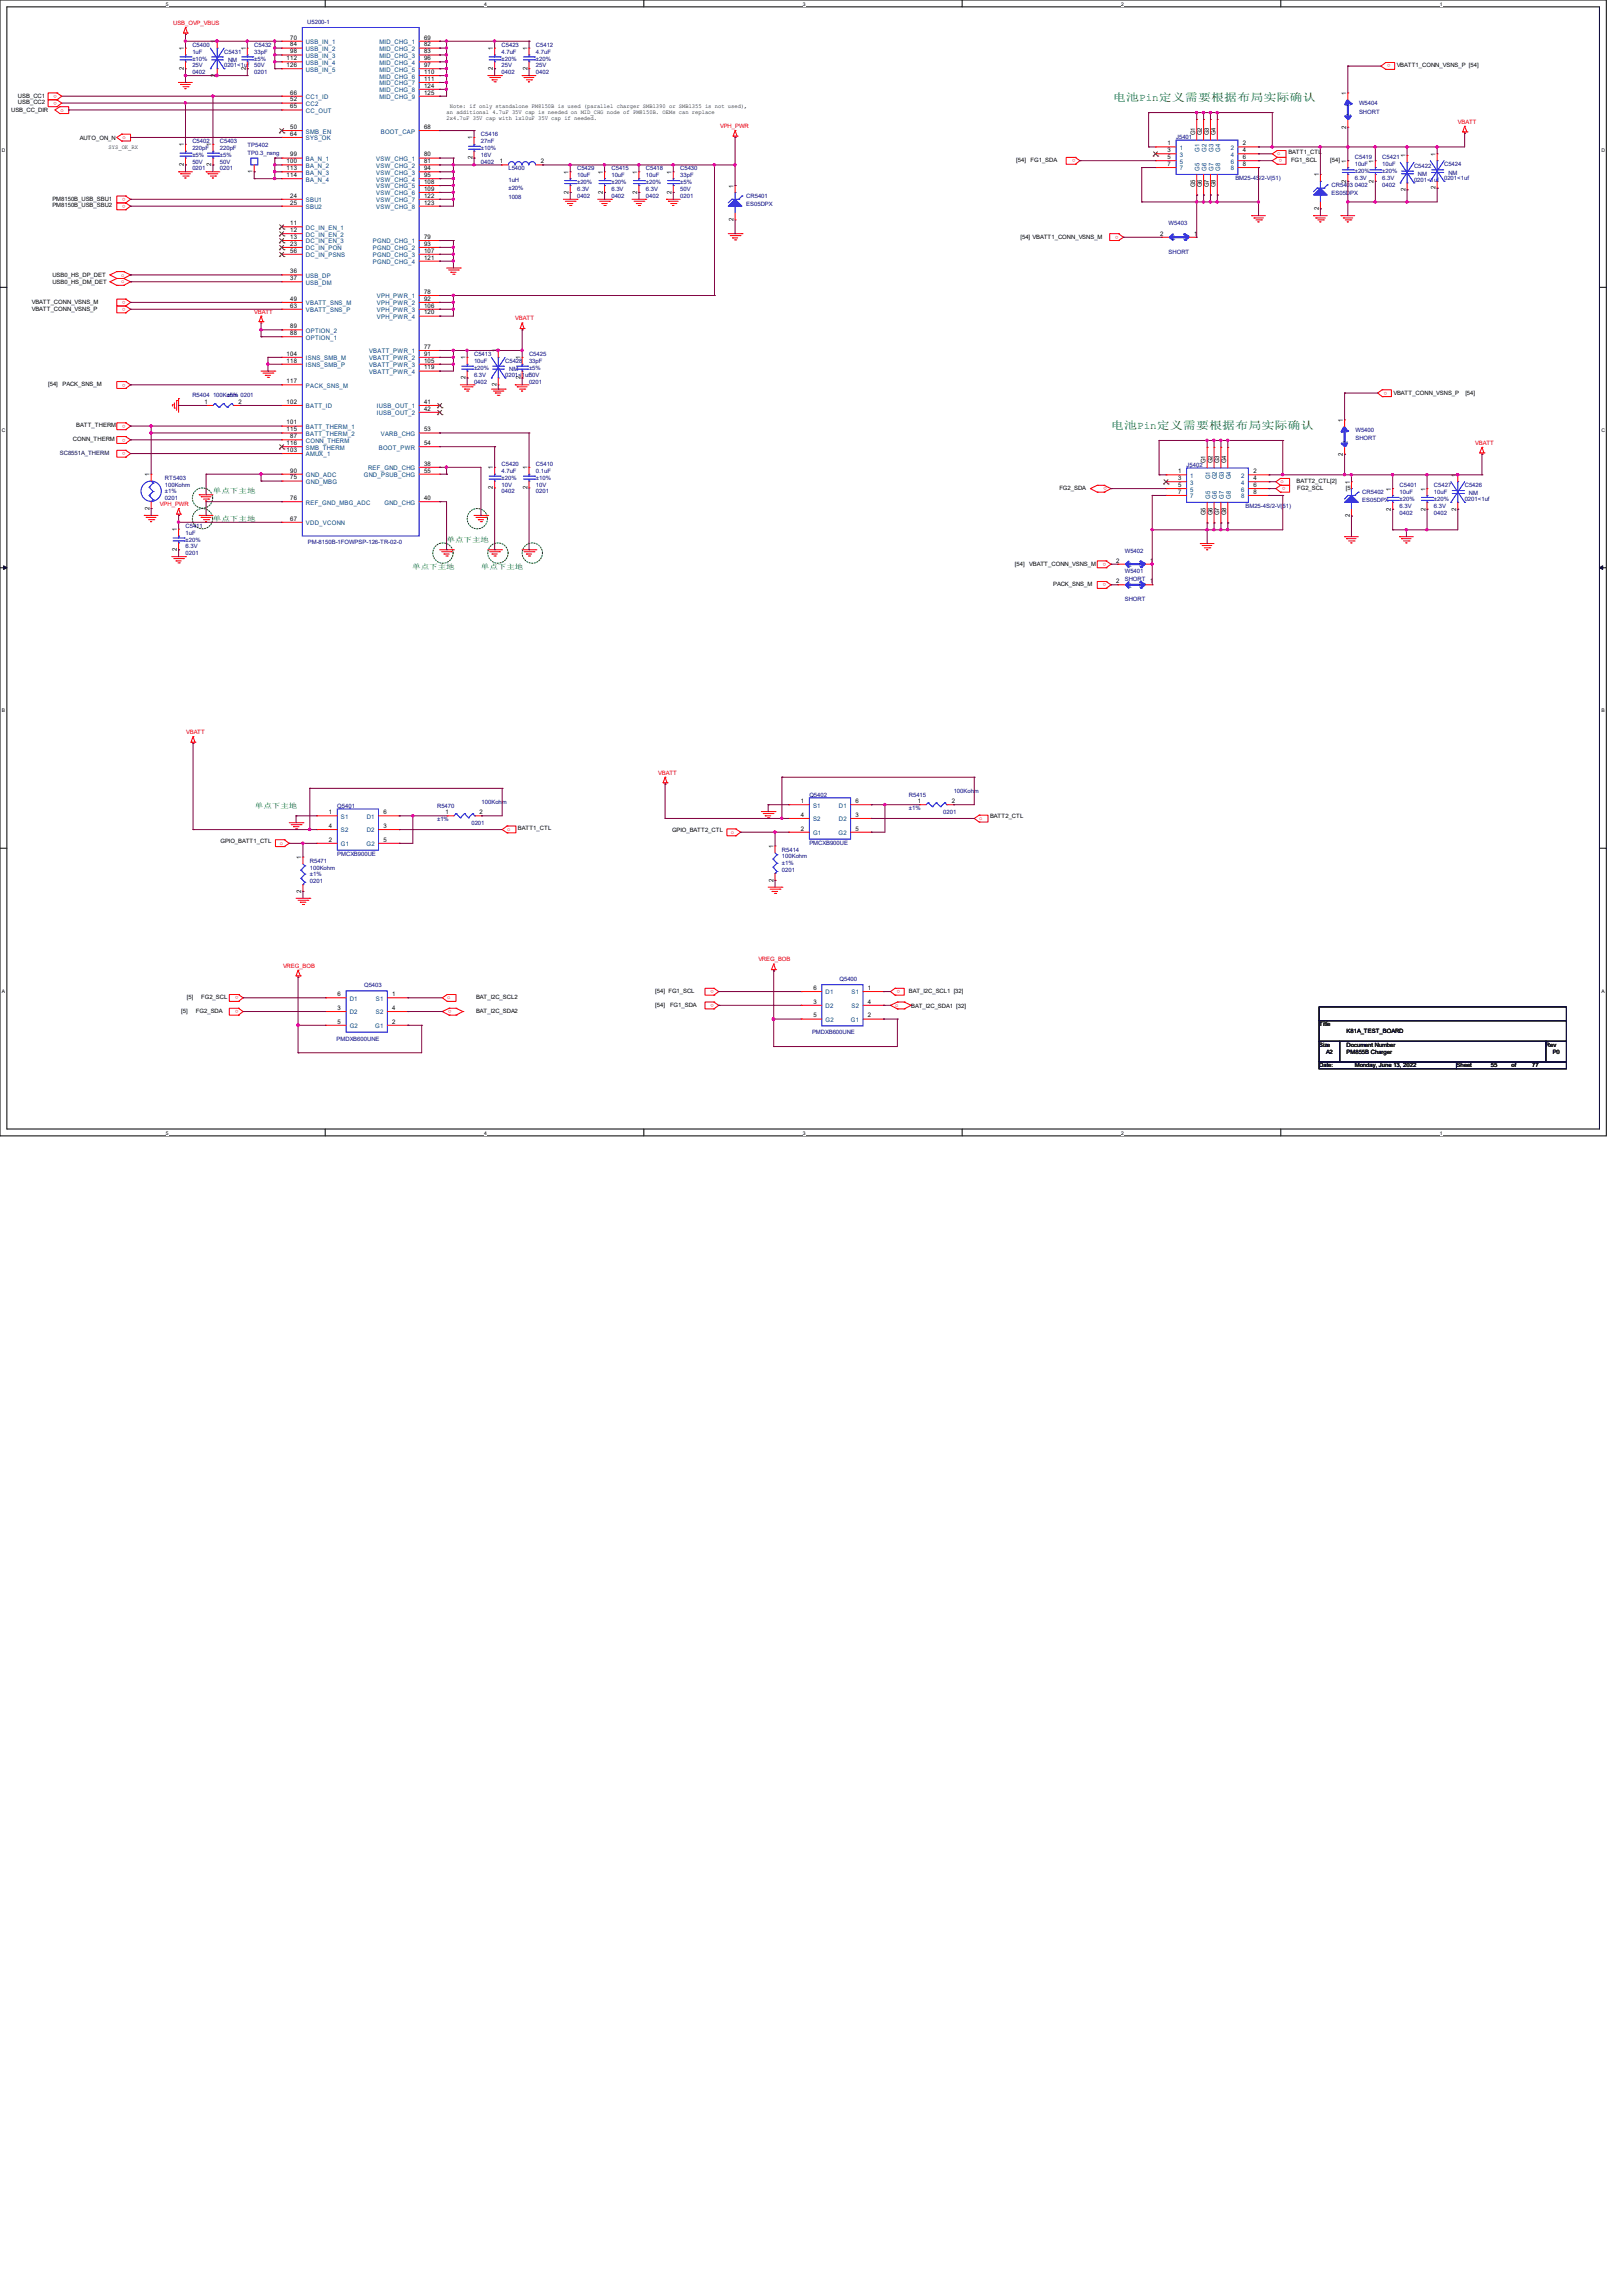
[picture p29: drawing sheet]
<svg xmlns="http://www.w3.org/2000/svg" width="210mm" height="297mm" viewBox="0 0 210 297" stroke-linecap="round" stroke-linejoin="round" font-family="sans-serif">
<defs><g id="words">
<g font-size="1.4" fill="#008000">
<text x="144" y="13">电池Pin定义需要根据布局实际确认</text>
<text x="143.8" y="55.5">电池Pin定义需要根据布局实际确认</text>
</g>
<g font-size=".9" fill="#008000">
<text x="27.6" y="63.8">单点下主地</text>
<text x="27.6" y="67.4">单点下主地</text>
<text x="57.8" y="70.1">单点下主地</text>
<text x="53.3" y="73.6">单点下主地</text>
<text x="62.2" y="73.6">单点下主地</text>
<text x="33" y="104.5">单点下主地</text>
</g>
<g font-size=".8" fill="#f00">
<text x="22.4" y="3.2">USB_OVP_VBUS</text>
<text x="179.9" y="8.3" transform="rotate(-180 179.9 8.3)">o</text>
<text x="7.4" y="13.2" transform="rotate(-180 7.4 13.2)">o</text>
<text x="7.4" y="12.3" transform="rotate(-180 7.4 12.3)">o</text>
<text x="7.8" y="14.4">o</text>
<text x="15.8" y="18">o</text>
<text x="93.2" y="16.6">VPH_PWR</text>
<text x="188.6" y="16">VBATT</text>
<text x="139.2" y="20.6" transform="rotate(-180 139.2 20.6)">o</text>
<text x="165.3" y="20.1">o</text>
<text x="165.9" y="20.6" transform="rotate(-180 165.9 20.6)">o</text>
<text x="16.3" y="26.5" transform="rotate(-180 16.3 26.5)">o</text>
<text x="16.3" y="25.6" transform="rotate(-180 16.3 25.6)">o</text>
<text x="15.7" y="35.8">o</text>
<text x="144.7" y="30.5" transform="rotate(-180 144.7 30.5)">o</text>
<text x="15.7" y="36.7">o</text>
<text x="16.3" y="38.9" transform="rotate(-180 16.3 38.9)">o</text>
<text x="16.3" y="39.8" transform="rotate(-180 16.3 39.8)">o</text>
<text x="32.9" y="40.6">VBATT</text>
<text x="66.7" y="41.4">VBATT</text>
<text x="16.3" y="49.6" transform="rotate(-180 16.3 49.6)">o</text>
<text x="179.5" y="50.7" transform="rotate(-180 179.5 50.7)">o</text>
<text x="16.3" y="56.7" transform="rotate(-180 16.3 56.7)">o</text>
<text x="16.3" y="54.9" transform="rotate(-180 16.3 54.9)">o</text>
<text x="16.3" y="58.5" transform="rotate(-180 16.3 58.5)">o</text>
<text x="190.9" y="57.5">VBATT</text>
<text x="20.7" y="65.4">VPH_PWR</text>
<text x="143.2" y="63" transform="rotate(-180 143.2 63)">o</text>
<text x="165.7" y="62.5">o</text>
<text x="166.3" y="63" transform="rotate(-180 166.3 63)">o</text>
<text x="143.1" y="72.8" transform="rotate(-180 143.1 72.8)">o</text>
<text x="143.1" y="75.5" transform="rotate(-180 143.1 75.5)">o</text>
<text x="24.1" y="95">VBATT</text>
<text x="85.2" y="100.2">VBATT</text>
<text x="65.6" y="107.5">o</text>
<text x="94.6" y="107.9">o</text>
<text x="126.7" y="106.1">o</text>
<text x="36.2" y="109.3">o</text>
<text x="36.6" y="125.2">VREG_BOB</text>
<text x="98.1" y="124.4">VREG_BOB</text>
<text x="30.9" y="130.7" transform="rotate(-180 30.9 130.7)">o</text>
<text x="30.9" y="128.9" transform="rotate(-180 30.9 128.9)">o</text>
<text x="57.9" y="129.3">o</text>
<text x="58.4" y="130.7" transform="rotate(-180 58.4 130.7)">o</text>
<text x="92.4" y="128.1" transform="rotate(-180 92.4 128.1)">o</text>
<text x="92.4" y="129.9" transform="rotate(-180 92.4 129.9)">o</text>
<text x="115.8" y="130.3">o</text>
<text x="116.5" y="128.1" transform="rotate(-180 116.5 128.1)">o</text>
</g>
<g font-size=".8">
<text x="27.9" y="5.6" transform="rotate(-90 27.9 5.6)">1</text>
<text x="37.6" y="5.1">70</text>
<text x="54.9" y="5.1">69</text>
<text x="23.8" y="9.1" transform="rotate(-90 23.8 9.1)">2</text>
<text x="23.8" y="6.5" transform="rotate(-90 23.8 6.5)">1</text>
<text x="27.9" y="9.9" transform="rotate(-90 27.9 9.9)">2</text>
<text x="31.8" y="9.1" transform="rotate(-90 31.8 9.1)">2</text>
<text x="31.8" y="6.5" transform="rotate(-90 31.8 6.5)">1</text>
<text x="37.1" y="7.8">112</text>
<text x="37.1" y="8.7">126</text>
<text x="37.6" y="6">84</text>
<text x="37.6" y="6.9">98</text>
<text x="54.9" y="6">82</text>
<text x="54.9" y="6.9">83</text>
<text x="54.9" y="7.8">96</text>
<text x="54.9" y="8.7">97</text>
<text x="54.9" y="9.6">110</text>
<text x="54.9" y="10.5">111</text>
<text x="54.9" y="11.3">124</text>
<text x="63.8" y="9.1" transform="rotate(-90 63.8 9.1)">2</text>
<text x="63.8" y="6.5" transform="rotate(-90 63.8 6.5)">1</text>
<text x="68.2" y="9.1" transform="rotate(-90 68.2 9.1)">2</text>
<text x="68.2" y="6.5" transform="rotate(-90 68.2 6.5)">1</text>
<text x="180.7" y="8.7">VBATT1_CONN_VSNS_P [54]</text>
<text x="1.4" y="14.5">USB_CC_DIR</text>
<text x="2.3" y="13.5">USB_CC2</text>
<text x="2.3" y="12.6">USB_CC1</text>
<text x="37.6" y="12.2">66</text>
<text x="37.6" y="13.1">52</text>
<text x="37.6" y="14">65</text>
<text x="37.6" y="16.7">50</text>
<text x="37.6" y="17.6">64</text>
<text x="54.9" y="12.2">125</text>
<text x="54.9" y="16.7">68</text>
<text x="57.8" y="14.7">an additional 4.7uF 35V cap is needed on MID_CHG node of PM8150B. OEMs can replace</text>
<text x="57.8" y="15.5">2x4.7uF 35V cap with 1x10uF 35V cap if needed.</text>
<text x="58.2" y="14">Note: if only standalone PM8150B is used (parallel charger SMB1390 or SMB1355 is not used),</text>
<text x="154.6" y="17.5" transform="rotate(-90 154.6 17.5)">G1</text>
<text x="155.5" y="17.5" transform="rotate(-90 155.5 17.5)">G2</text>
<text x="156.4" y="17.5" transform="rotate(-90 156.4 17.5)">G3</text>
<text x="157.3" y="17.5" transform="rotate(-90 157.3 17.5)">G4</text>
<text x="174.2" y="16.6" transform="rotate(-90 174.2 16.6)">2</text>
<text x="174.2" y="12.3" transform="rotate(-90 174.2 12.3)">1</text>
<text x="10.3" y="18.1">AUTO_ON_N</text>
<text x="14.1" y="19.3">SYS_OK_RX</text>
<text x="23.8" y="21.5" transform="rotate(-90 23.8 21.5)">2</text>
<text x="23.8" y="18.9" transform="rotate(-90 23.8 18.9)">1</text>
<text x="27.3" y="21.5" transform="rotate(-90 27.3 21.5)">2</text>
<text x="27.3" y="18.9" transform="rotate(-90 27.3 18.9)">1</text>
<text x="32.7" y="22.4" transform="rotate(-90 32.7 22.4)">1</text>
<text x="37.1" y="21.1">100</text>
<text x="37.1" y="22">113</text>
<text x="37.1" y="22.9">114</text>
<text x="37.6" y="20.2">99</text>
<text x="54.9" y="20.2">80</text>
<text x="54.9" y="21.1">81</text>
<text x="54.9" y="22">94</text>
<text x="54.9" y="22.9">95</text>
<text x="54.9" y="23.8">108</text>
<text x="61.1" y="20.6" transform="rotate(-90 61.1 20.6)">2</text>
<text x="61.1" y="18" transform="rotate(-90 61.1 18)">1</text>
<text x="64.7" y="21.1">1</text>
<text x="70" y="21.1">2</text>
<text x="73.6" y="22.5" transform="rotate(-90 73.6 22.5)">1</text>
<text x="78" y="22.5" transform="rotate(-90 78 22.5)">1</text>
<text x="82.5" y="22.5" transform="rotate(-90 82.5 22.5)">1</text>
<text x="86.9" y="22.5" transform="rotate(-90 86.9 22.5)">1</text>
<text x="131.5" y="21">[54]</text>
<text x="133.4" y="21">FG1_SDA</text>
<text x="151.1" y="18.8">1</text>
<text x="151.1" y="21.5">7</text>
<text x="151.1" y="19.7">3</text>
<text x="151.1" y="20.6">5</text>
<text x="160.8" y="18.8">2</text>
<text x="160.8" y="20.6">6</text>
<text x="160.8" y="19.7">4</text>
<text x="160.8" y="21.5">8</text>
<text x="166.7" y="19.9">BATT1_CTL</text>
<text x="167.1" y="21">FG1_SCL</text>
<text x="170.6" y="22.8" transform="rotate(-90 170.6 22.8)">1</text>
<text x="172.1" y="21">[54]</text>
<text x="174.2" y="23.6" transform="rotate(-90 174.2 23.6)">2</text>
<text x="174.2" y="21" transform="rotate(-90 174.2 21)">1</text>
<text x="177.8" y="23.6" transform="rotate(-90 177.8 23.6)">2</text>
<text x="177.8" y="21" transform="rotate(-90 177.8 21)">1</text>
<text x="181.9" y="20.4" transform="rotate(-90 181.9 20.4)">1</text>
<text x="185.8" y="20.2" transform="rotate(-90 185.8 20.2)">1</text>
<text x="6.8" y="26.8">PM8150B_USB_SBU2</text>
<text x="6.8" y="26">PM8150B_USB_SBU1</text>
<text x="37.6" y="25.6">24</text>
<text x="37.6" y="26.5">25</text>
<text x="37.6" y="29.1">11</text>
<text x="54.9" y="24.7">109</text>
<text x="54.9" y="25.6">122</text>
<text x="54.9" y="26.5">123</text>
<text x="73.6" y="25.1" transform="rotate(-90 73.6 25.1)">2</text>
<text x="78" y="25.1" transform="rotate(-90 78 25.1)">2</text>
<text x="82.5" y="25.1" transform="rotate(-90 82.5 25.1)">2</text>
<text x="86.9" y="25.1" transform="rotate(-90 86.9 25.1)">2</text>
<text x="94.9" y="28.6" transform="rotate(-90 94.9 28.6)">2</text>
<text x="94.9" y="24.3" transform="rotate(-90 94.9 24.3)">1</text>
<text x="154.6" y="24.2" transform="rotate(-90 154.6 24.2)">G5</text>
<text x="155.5" y="24.2" transform="rotate(-90 155.5 24.2)">G6</text>
<text x="156.4" y="24.2" transform="rotate(-90 156.4 24.2)">G7</text>
<text x="157.3" y="24.2" transform="rotate(-90 157.3 24.2)">G8</text>
<text x="170.6" y="27.2" transform="rotate(-90 170.6 27.2)">2</text>
<text x="181.9" y="24.7" transform="rotate(-90 181.9 24.7)">2</text>
<text x="185.8" y="24.5" transform="rotate(-90 185.8 24.5)">2</text>
<text x="6.8" y="35.9">USB0_HS_DP_DET</text>
<text x="37.6" y="30">12</text>
<text x="37.6" y="30.9">13</text>
<text x="37.6" y="31.8">23</text>
<text x="37.6" y="32.7">56</text>
<text x="37.6" y="35.3">36</text>
<text x="54.9" y="30.9">79</text>
<text x="54.9" y="31.8">93</text>
<text x="54.9" y="32.7">107</text>
<text x="54.9" y="33.6">121</text>
<text x="132" y="30.9">[54] VBATT1_CONN_VSNS_M</text>
<text x="150.1" y="30.5">2</text>
<text x="154.5" y="30.5">1</text>
<text x="4.1" y="39.3">VBATT_CONN_VSNS_M</text>
<text x="4.1" y="40.2">VBATT_CONN_VSNS_P</text>
<text x="6.8" y="36.7">USB0_HS_DM_DET</text>
<text x="37.6" y="36.2">37</text>
<text x="37.6" y="38.9">49</text>
<text x="37.6" y="39.8">63</text>
<text x="54.9" y="38">78</text>
<text x="54.9" y="38.9">92</text>
<text x="54.9" y="39.8">106</text>
<text x="54.9" y="40.7">120</text>
<text x="37.1" y="46">104</text>
<text x="37.1" y="46.9">118</text>
<text x="37.6" y="42.5">89</text>
<text x="37.6" y="43.3">88</text>
<text x="54.9" y="45.1">77</text>
<text x="54.9" y="46">91</text>
<text x="54.9" y="46.9">105</text>
<text x="54.9" y="47.8">119</text>
<text x="60.2" y="46.5" transform="rotate(-90 60.2 46.5)">1</text>
<text x="64.3" y="45.6" transform="rotate(-90 64.3 45.6)">1</text>
<text x="67.3" y="46.5" transform="rotate(-90 67.3 46.5)">1</text>
<text x="6.2" y="50">[54]</text>
<text x="8.1" y="50">PACK_SNS_M</text>
<text x="26.5" y="52.2">1</text>
<text x="30.9" y="52.2">2</text>
<text x="37.1" y="49.6">117</text>
<text x="37.1" y="52.2">102</text>
<text x="54.9" y="52.2">41</text>
<text x="54.9" y="53.1">42</text>
<text x="60.2" y="49.1" transform="rotate(-90 60.2 49.1)">2</text>
<text x="64.3" y="50" transform="rotate(-90 64.3 50)">2</text>
<text x="67.3" y="49.1" transform="rotate(-90 67.3 49.1)">2</text>
<text x="180.3" y="51.1">VBATT_CONN_VSNS_P</text>
<text x="189.6" y="51.1">[54]</text>
<text x="9.4" y="57.1">CONN_THERM</text>
<text x="9.9" y="55.3">BATT_THERM</text>
<text x="37.1" y="54.9">101</text>
<text x="37.1" y="55.8">115</text>
<text x="37.1" y="57.6">116</text>
<text x="37.1" y="58.5">103</text>
<text x="37.6" y="56.7">87</text>
<text x="54.9" y="55.8">53</text>
<text x="54.9" y="57.6">54</text>
<text x="156" y="59.9" transform="rotate(-90 156 59.9)">G1</text>
<text x="156.9" y="59.9" transform="rotate(-90 156.9 59.9)">G2</text>
<text x="157.8" y="59.9" transform="rotate(-90 157.8 59.9)">G3</text>
<text x="158.7" y="59.9" transform="rotate(-90 158.7 59.9)">G4</text>
<text x="173.8" y="58.9" transform="rotate(-90 173.8 58.9)">2</text>
<text x="173.8" y="54.6" transform="rotate(-90 173.8 54.6)">1</text>
<text x="19.3" y="66" transform="rotate(-90 19.3 66)">2</text>
<text x="19.3" y="61.6" transform="rotate(-90 19.3 61.6)">1</text>
<text x="37.6" y="61.1">90</text>
<text x="37.6" y="62">75</text>
<text x="37.6" y="64.7">76</text>
<text x="54.9" y="60.2">38</text>
<text x="54.9" y="61.1">55</text>
<text x="54.9" y="64.7">40</text>
<text x="63.8" y="63.3" transform="rotate(-90 63.8 63.3)">2</text>
<text x="63.8" y="60.7" transform="rotate(-90 63.8 60.7)">1</text>
<text x="68.2" y="63.3" transform="rotate(-90 68.2 63.3)">2</text>
<text x="68.2" y="60.7" transform="rotate(-90 68.2 60.7)">1</text>
<text x="137.1" y="63.4">FG2_SDA</text>
<text x="152.4" y="61.2">1</text>
<text x="152.4" y="63.9">7</text>
<text x="152.4" y="62.1">3</text>
<text x="152.4" y="63">5</text>
<text x="162.2" y="61.2">2</text>
<text x="162.2" y="63">6</text>
<text x="162.2" y="62.1">4</text>
<text x="162.2" y="63.9">8</text>
<text x="167.8" y="62.5">BATT2_CTL[2]</text>
<text x="167.9" y="63.4">FG2_SCL</text>
<text x="174.2" y="63.4">[5]</text>
<text x="174.7" y="62.6" transform="rotate(-90 174.7 62.6)">1</text>
<text x="180" y="63.5" transform="rotate(-90 180 63.5)">1</text>
<text x="184.4" y="63.5" transform="rotate(-90 184.4 63.5)">1</text>
<text x="188.4" y="61.7" transform="rotate(-90 188.4 61.7)">1</text>
<text x="22.9" y="71.3" transform="rotate(-90 22.9 71.3)">2</text>
<text x="22.9" y="68.7" transform="rotate(-90 22.9 68.7)">1</text>
<text x="37.6" y="67.3">67</text>
<text x="156" y="66.6" transform="rotate(-90 156 66.6)">G5</text>
<text x="156.9" y="66.6" transform="rotate(-90 156.9 66.6)">G6</text>
<text x="157.8" y="66.6" transform="rotate(-90 157.8 66.6)">G7</text>
<text x="158.7" y="66.6" transform="rotate(-90 158.7 66.6)">G8</text>
<text x="174.7" y="66.9" transform="rotate(-90 174.7 66.9)">2</text>
<text x="180" y="66" transform="rotate(-90 180 66)">2</text>
<text x="184.4" y="66" transform="rotate(-90 184.4 66)">2</text>
<text x="188.4" y="66" transform="rotate(-90 188.4 66)">2</text>
<text x="131.3" y="73.2">[54]</text>
<text x="133.2" y="73.2">VBATT_CONN_VSNS_M</text>
<text x="136.3" y="75.9">PACK_SNS_M</text>
<text x="144.4" y="72.8">2</text>
<text x="144.4" y="75.4">2</text>
<text x="148.9" y="72.8">1</text>
<text x="148.9" y="75.4">1</text>
<text x="42.5" y="105.3">1</text>
<text x="42.5" y="107.1">4</text>
<text x="49.6" y="107.1">3</text>
<text x="49.6" y="105.3">6</text>
<text x="57.7" y="105.3">1</text>
<text x="62.1" y="105.3">2</text>
<text x="67" y="107.3">BATT1_CTL</text>
<text x="87" y="107.7">GPIO_BATT2_CTL</text>
<text x="103.6" y="103.9">1</text>
<text x="103.6" y="107.4">2</text>
<text x="103.6" y="105.7">4</text>
<text x="110.7" y="105.7">3</text>
<text x="110.7" y="107.4">5</text>
<text x="110.7" y="103.9">6</text>
<text x="118.8" y="103.9">1</text>
<text x="123.2" y="103.9">2</text>
<text x="128.1" y="105.9">BATT2_CTL</text>
<text x="28.5" y="109.1">GPIO_BATT1_CTL</text>
<text x="39" y="111.1" transform="rotate(-90 39 111.1)">1</text>
<text x="42.5" y="108.9">2</text>
<text x="49.6" y="108.9">5</text>
<text x="100.1" y="109.7" transform="rotate(-90 100.1 109.7)">1</text>
<text x="39" y="115.5" transform="rotate(-90 39 115.5)">2</text>
<text x="100.1" y="114.1" transform="rotate(-90 100.1 114.1)">2</text>
<text x="23.5" y="131.1">[5]</text>
<text x="24.2" y="129.3">[5]</text>
<text x="25.4" y="131.1">FG2_SDA</text>
<text x="26" y="129.3">FG2_SCL</text>
<text x="43.7" y="130.6">3</text>
<text x="43.7" y="128.9">6</text>
<text x="50.8" y="128.9">1</text>
<text x="50.8" y="130.6">4</text>
<text x="61.6" y="129.3">BAT_I2C_SCL2</text>
<text x="61.6" y="131.1">BAT_I2C_SDA2</text>
<text x="84.8" y="128.5">[54] FG1_SCL</text>
<text x="84.8" y="130.3">[54]</text>
<text x="86.7" y="130.3">FG1_SDA</text>
<text x="105.2" y="129.8">3</text>
<text x="105.2" y="131.6">5</text>
<text x="105.2" y="128.1">6</text>
<text x="112.3" y="128.1">1</text>
<text x="112.3" y="131.6">2</text>
<text x="112.3" y="129.8">4</text>
<text x="117.6" y="128.5">BAT_I2C_SCL1 [32]</text>
<text x="117.9" y="130.4">BAT_I2C_SDA1 [32]</text>
<text x="43.7" y="132.4">5</text>
<text x="50.8" y="132.4">2</text>
<text x="170.7" y="132.8">Title</text>
<text x="170.7" y="135.4">Size</text>
<text x="171.6" y="136.3">A2</text>
<text x="174.2" y="135.4">Document Number</text>
<text x="174.3" y="136.3">PM855B Charger</text>
<text x="174.3" y="133.6">K81A_TEST_BOARD</text>
<text x="200" y="135.4">Rev</text>
<text x="200.9" y="136.3">P0</text>
<text x="170.7" y="138.1">Date:</text>
<text x="175.3" y="138.1">Monday, June 13, 2022</text>
<text x="188.5" y="138.1">Sheet</text>
<text x="192.9" y="138.1">55</text>
<text x="195.6" y="138.1">of</text>
<text x="198.3" y="138.1">77</text>
</g>
<g font-size=".8" fill="#004080">
<text x="39.6" y="5.7">USB_IN_1</text>
<text x="49.1" y="5.7">MID_CHG_1</text>
<text x="39.6" y="6.6">USB_IN_2</text>
<text x="39.6" y="7.5">USB_IN_3</text>
<text x="39.6" y="8.4">USB_IN_4</text>
<text x="39.6" y="9.3">USB_IN_5</text>
<text x="49.1" y="6.6">MID_CHG_2</text>
<text x="49.1" y="7.5">MID_CHG_3</text>
<text x="49.1" y="8.4">MID_CHG_4</text>
<text x="49.1" y="9.3">MID_CHG_5</text>
<text x="49.1" y="10.2">MID_CHG_6</text>
<text x="49.1" y="11">MID_CHG_7</text>
<text x="49.1" y="11.9">MID_CHG_8</text>
<text x="39.6" y="12.8">CC1_ID</text>
<text x="39.6" y="13.7">CC2</text>
<text x="39.6" y="14.6">CC_OUT</text>
<text x="39.6" y="17.3">SMB_EN</text>
<text x="49.1" y="12.8">MID_CHG_9</text>
<text x="49.3" y="17.3">BOOT_CAP</text>
<text x="174.8" y="15.1" transform="rotate(-90 174.8 15.1)">2</text>
<text x="174.8" y="13.8" transform="rotate(-90 174.8 13.8)">1</text>
<text x="39.6" y="18.2">SYS_OK</text>
<text x="39.6" y="20.8">BA_N_1</text>
<text x="39.6" y="21.7">BA_N_2</text>
<text x="39.6" y="22.6">BA_N_3</text>
<text x="39.6" y="23.5">BA_N_4</text>
<text x="48.7" y="20.8">VSW_CHG_1</text>
<text x="48.7" y="21.7">VSW_CHG_2</text>
<text x="48.7" y="22.6">VSW_CHG_3</text>
<text x="48.7" y="23.5">VSW_CHG_4</text>
<text x="152.7" y="19.4">1</text>
<text x="152.7" y="22.1">7</text>
<text x="152.7" y="20.3">3</text>
<text x="152.7" y="21.2">5</text>
<text x="155.2" y="22.1" transform="rotate(-90 155.2 22.1)">G5</text>
<text x="155.2" y="19.6" transform="rotate(-90 155.2 19.6)">G1</text>
<text x="156.1" y="22.1" transform="rotate(-90 156.1 22.1)">G6</text>
<text x="156.1" y="19.6" transform="rotate(-90 156.1 19.6)">G2</text>
<text x="157" y="22.1" transform="rotate(-90 157 22.1)">G7</text>
<text x="157" y="19.6" transform="rotate(-90 157 19.6)">G3</text>
<text x="157.9" y="22.1" transform="rotate(-90 157.9 22.1)">G8</text>
<text x="157.9" y="19.6" transform="rotate(-90 157.9 19.6)">G4</text>
<text x="159.3" y="19.4">2</text>
<text x="159.3" y="21.2">6</text>
<text x="159.3" y="20.3">4</text>
<text x="159.3" y="22.1">8</text>
<text x="39.6" y="26.2">SBU1</text>
<text x="39.6" y="27">SBU2</text>
<text x="39.6" y="29.7">DC_IN_EN_1</text>
<text x="48.7" y="24.4">VSW_CHG_5</text>
<text x="48.7" y="25.3">VSW_CHG_6</text>
<text x="48.7" y="26.2">VSW_CHG_7</text>
<text x="48.7" y="27">VSW_CHG_8</text>
<text x="39.6" y="30.6">DC_IN_EN_2</text>
<text x="39.6" y="31.5">DC_IN_EN_3</text>
<text x="39.6" y="32.4">DC_IN_PON</text>
<text x="39.6" y="33.3">DC_IN_PSNS</text>
<text x="39.6" y="35.9">USB_DP</text>
<text x="48.3" y="31.5">PGND_CHG_1</text>
<text x="48.3" y="32.4">PGND_CHG_2</text>
<text x="48.3" y="33.3">PGND_CHG_3</text>
<text x="48.3" y="34.2">PGND_CHG_4</text>
<text x="151.7" y="31.1">2</text>
<text x="153" y="31.1">1</text>
<text x="39.6" y="36.8">USB_DM</text>
<text x="39.6" y="39.5">VBATT_SNS_M</text>
<text x="39.6" y="40.4">VBATT_SNS_P</text>
<text x="48.8" y="38.6">VPH_PWR_1</text>
<text x="48.8" y="39.5">VPH_PWR_2</text>
<text x="48.8" y="40.4">VPH_PWR_3</text>
<text x="48.8" y="41.3">VPH_PWR_4</text>
<text x="39.6" y="43.1">OPTION_2</text>
<text x="39.6" y="43.9">OPTION_1</text>
<text x="39.6" y="46.6">ISNS_SMB_M</text>
<text x="39.6" y="47.5">ISNS_SMB_P</text>
<text x="47.8" y="45.7">VBATT_PWR_1</text>
<text x="47.8" y="46.6">VBATT_PWR_2</text>
<text x="47.8" y="47.5">VBATT_PWR_3</text>
<text x="39.6" y="50.2">PACK_SNS_M</text>
<text x="39.6" y="52.8">BATT_ID</text>
<text x="47.8" y="48.4">VBATT_PWR_4</text>
<text x="48.8" y="52.8">IUSB_OUT_1</text>
<text x="48.8" y="53.7">IUSB_OUT_2</text>
<text x="39.6" y="55.5">BATT_THERM_1</text>
<text x="39.6" y="56.4">BATT_THERM_2</text>
<text x="39.6" y="57.3">CONN_THERM</text>
<text x="39.6" y="58.2">SMB_THERM</text>
<text x="39.6" y="59.1">AMUX_1</text>
<text x="49" y="58.2">BOOT_PWR</text>
<text x="49.3" y="56.4">VARB_CHG</text>
<text x="174.4" y="57.4" transform="rotate(-90 174.4 57.4)">2</text>
<text x="174.4" y="56.1" transform="rotate(-90 174.4 56.1)">1</text>
<text x="39.6" y="61.7">GND_ADC</text>
<text x="39.6" y="62.6">GND_MBG</text>
<text x="39.6" y="65.3">REF_GND_MBG_ADC</text>
<text x="47.1" y="61.7">GND_PSUB_CHG</text>
<text x="47.6" y="60.8">REF_GND_CHG</text>
<text x="49.7" y="65.3">GND_CHG</text>
<text x="154" y="61.8">1</text>
<text x="154" y="64.5">7</text>
<text x="154" y="62.7">3</text>
<text x="154" y="63.6">5</text>
<text x="156.6" y="64.5" transform="rotate(-90 156.6 64.5)">G5</text>
<text x="156.6" y="62" transform="rotate(-90 156.6 62)">G1</text>
<text x="157.5" y="64.5" transform="rotate(-90 157.5 64.5)">G6</text>
<text x="157.5" y="62" transform="rotate(-90 157.5 62)">G2</text>
<text x="158.4" y="64.5" transform="rotate(-90 158.4 64.5)">G7</text>
<text x="158.4" y="62" transform="rotate(-90 158.4 62)">G3</text>
<text x="159.3" y="64.5" transform="rotate(-90 159.3 64.5)">G8</text>
<text x="159.3" y="62" transform="rotate(-90 159.3 62)">G4</text>
<text x="160.6" y="61.8">2</text>
<text x="160.6" y="63.6">6</text>
<text x="160.6" y="62.7">4</text>
<text x="160.6" y="64.5">8</text>
<text x="39.6" y="67.9">VDD_VCONN</text>
<text x="146" y="73.4">2</text>
<text x="146" y="76">2</text>
<text x="147.3" y="73.4">1</text>
<text x="147.3" y="76">1</text>
<text x="44.1" y="105.9">S1</text>
<text x="44.1" y="107.7">S2</text>
<text x="47.5" y="107.7">D2</text>
<text x="47.5" y="105.9">D1</text>
<text x="105.2" y="104.5">S1</text>
<text x="105.2" y="106.3">S2</text>
<text x="108.5" y="106.3">D2</text>
<text x="108.5" y="104.5">D1</text>
<text x="44.1" y="109.5">G1</text>
<text x="47.4" y="109.5">G2</text>
<text x="105.2" y="108">G1</text>
<text x="108.5" y="108">G2</text>
<text x="45.3" y="131.2">D2</text>
<text x="45.3" y="129.5">D1</text>
<text x="48.6" y="129.5">S1</text>
<text x="48.6" y="131.2">S2</text>
<text x="106.8" y="130.4">D2</text>
<text x="106.8" y="128.6">D1</text>
<text x="110.2" y="128.6">S1</text>
<text x="110.2" y="130.4">S2</text>
<text x="45.3" y="133">G2</text>
<text x="48.6" y="133">G1</text>
<text x="106.8" y="132.2">G2</text>
<text x="110.1" y="132.2">G1</text>
</g>
<g font-size=".8" fill="#000080">
<text x="39.8" y="3">U5200-1</text>
<text x="24.9" y="6.1">C5400</text>
<text x="24.9" y="6.9">1uF</text>
<text x="24.9" y="9.6">0402</text>
<text x="24.9" y="8.7">25V</text>
<text x="24.9" y="7.8">±10%</text>
<text x="29" y="6.9">C5431</text>
<text x="29" y="8.7">0201&lt;1uf</text>
<text x="29.5" y="8">NM</text>
<text x="32.9" y="6.1">C5432</text>
<text x="32.9" y="6.9">33pF</text>
<text x="32.9" y="9.6">0201</text>
<text x="32.9" y="8.7">50V</text>
<text x="32.9" y="7.8">±5%</text>
<text x="64.9" y="6.1">C5423</text>
<text x="64.9" y="6.9">4.7uF</text>
<text x="64.9" y="9.6">0402</text>
<text x="64.9" y="8.7">25V</text>
<text x="64.9" y="7.8">±20%</text>
<text x="69.3" y="6.1">C5412</text>
<text x="69.3" y="6.9">4.7uF</text>
<text x="69.3" y="9.6">0402</text>
<text x="69.3" y="8.7">25V</text>
<text x="69.3" y="7.8">±20%</text>
<text x="62.2" y="17.6">C5416</text>
<text x="152.2" y="17.9">J5401</text>
<text x="175.9" y="13.6">W5404</text>
<text x="175.9" y="14.7">SHORT</text>
<text x="24.9" y="18.5">C5402</text>
<text x="24.9" y="19.4">220pF</text>
<text x="24.9" y="22.1">0201</text>
<text x="24.9" y="21.2">50V</text>
<text x="24.9" y="20.3">±5%</text>
<text x="28.4" y="18.5">C5403</text>
<text x="28.4" y="19.4">220pF</text>
<text x="28.4" y="22.1">0201</text>
<text x="28.4" y="21.2">50V</text>
<text x="28.4" y="20.3">±5%</text>
<text x="32" y="19">TP5402</text>
<text x="32" y="20.1">TP0.3_nsng</text>
<text x="62.2" y="18.5">27nF</text>
<text x="62.2" y="21.2">0402</text>
<text x="62.2" y="20.3">16V</text>
<text x="62.2" y="19.4">±10%</text>
<text x="65.8" y="22.1">L5400</text>
<text x="65.8" y="23.5">1uH</text>
<text x="74.7" y="22.1">C5429</text>
<text x="74.7" y="22.9">10uF</text>
<text x="74.7" y="23.8">±20%</text>
<text x="79.1" y="22.1">C5415</text>
<text x="79.1" y="22.9">10uF</text>
<text x="79.1" y="23.8">±20%</text>
<text x="83.6" y="22.1">C5418</text>
<text x="83.6" y="22.9">10uF</text>
<text x="83.6" y="23.8">±20%</text>
<text x="88" y="22.1">C5430</text>
<text x="88" y="22.9">33pF</text>
<text x="88" y="23.8">±5%</text>
<text x="159.9" y="23.3">BM25-4S/2-V(51)</text>
<text x="175.3" y="20.6">C5419</text>
<text x="175.3" y="21.5">10uF</text>
<text x="175.3" y="23.3">6.3V</text>
<text x="175.3" y="22.4">±20%</text>
<text x="178.9" y="20.6">C5421</text>
<text x="178.9" y="21.5">10uF</text>
<text x="178.9" y="23.3">6.3V</text>
<text x="178.9" y="22.4">±20%</text>
<text x="183" y="21.7">C5422</text>
<text x="183" y="23.5">0201&lt;1uf</text>
<text x="183.5" y="22.8">NM</text>
<text x="186.9" y="21.5">C5424</text>
<text x="186.9" y="23.3">0201&lt;1uf</text>
<text x="187.4" y="22.6">NM</text>
<text x="65.8" y="24.6">±20%</text>
<text x="65.8" y="25.8">1008</text>
<text x="74.7" y="25.6">0402</text>
<text x="74.7" y="24.7">6.3V</text>
<text x="79.1" y="25.6">0402</text>
<text x="79.1" y="24.7">6.3V</text>
<text x="83.6" y="25.6">0402</text>
<text x="83.6" y="24.7">6.3V</text>
<text x="88" y="25.6">0201</text>
<text x="88" y="24.7">50V</text>
<text x="96.6" y="25.6">CR5401</text>
<text x="96.6" y="26.7">ES05DPX</text>
<text x="151.2" y="29.2">W5403</text>
<text x="172.3" y="24.2">CR5403</text>
<text x="172.3" y="25.3">ES05DPX</text>
<text x="175.3" y="24.2">0402</text>
<text x="178.9" y="24.2">0402</text>
<text x="151.2" y="32.8">SHORT</text>
<text x="61.3" y="46.1">C5413</text>
<text x="61.3" y="46.9">10uF</text>
<text x="61.3" y="47.8">±20%</text>
<text x="65.4" y="46.9">C5428</text>
<text x="68.5" y="46.1">C5425</text>
<text x="68.5" y="46.9">33pF</text>
<text x="68.5" y="47.8">±5%</text>
<text x="24.9" y="51.4">R5404 100Kohm</text>
<text x="29.3" y="51.4">±5% 0201</text>
<text x="61.3" y="49.6">0402</text>
<text x="61.3" y="48.7">6.3V</text>
<text x="65.4" y="48.7">0201&lt;1uf50V</text>
<text x="65.9" y="48">NM</text>
<text x="68.5" y="49.6">0201</text>
<text x="175.4" y="55.9">W5400</text>
<text x="175.4" y="57">SHORT</text>
<text x="21.3" y="62.1">RT5403</text>
<text x="21.3" y="62.9">100Kohm</text>
<text x="21.3" y="63.8">±1%</text>
<text x="21.3" y="64.7">0201</text>
<text x="64.9" y="60.3">C5420</text>
<text x="64.9" y="61.2">4.7uF</text>
<text x="64.9" y="63.8">0402</text>
<text x="64.9" y="62.9">10V</text>
<text x="64.9" y="62.1">±20%</text>
<text x="69.3" y="60.3">C5410</text>
<text x="69.3" y="61.2">0.1uF</text>
<text x="69.3" y="63.8">0201</text>
<text x="69.3" y="62.9">10V</text>
<text x="69.3" y="62.1">±10%</text>
<text x="153.6" y="60.4">J5402</text>
<text x="161.2" y="65.7">BM25-4S/2-V(51)</text>
<text x="176.3" y="63.9">CR5402</text>
<text x="176.3" y="65">ES05DPX</text>
<text x="181.1" y="63">C5401</text>
<text x="181.1" y="63.9">10uF</text>
<text x="181.1" y="65.7">6.3V</text>
<text x="181.1" y="64.8">±20%</text>
<text x="185.6" y="63">C5427</text>
<text x="185.6" y="63.9">10uF</text>
<text x="185.6" y="65.7">6.3V</text>
<text x="185.6" y="64.8">±20%</text>
<text x="189.5" y="63">C5426</text>
<text x="189.5" y="64.8">0201&lt;1uf</text>
<text x="190.1" y="64.1">NM</text>
<text x="24" y="68.3">C5411</text>
<text x="24" y="69.2">1uF</text>
<text x="24" y="71.8">0201</text>
<text x="24" y="71">6.3V</text>
<text x="24" y="70.1">±20%</text>
<text x="39.8" y="70.4">PM-8150B-1FOWPSP-126-TR-02-0</text>
<text x="145.5" y="71.5">W5402</text>
<text x="181.1" y="66.6">0402</text>
<text x="185.6" y="66.6">0402</text>
<text x="145.5" y="75.1">SHORT</text>
<text x="145.5" y="74.2">W5401</text>
<text x="145.5" y="77.8">SHORT</text>
<text x="43.6" y="104.5">Q5401</text>
<text x="56.6" y="104.5">R5470</text>
<text x="56.6" y="106.3">±1%</text>
<text x="61" y="106.7">0201</text>
<text x="62.3" y="104">100Kohm</text>
<text x="104.7" y="103">Q5402</text>
<text x="117.6" y="103">R5415</text>
<text x="117.6" y="104.8">±1%</text>
<text x="122.1" y="105.3">0201</text>
<text x="123.4" y="102.6">100Kohm</text>
<text x="40.1" y="111.6">R5471</text>
<text x="40.1" y="112.5">100Kohm</text>
<text x="40.1" y="113.4">±1%</text>
<text x="43.6" y="110.7">PMCXB900UE</text>
<text x="101.2" y="110.2">R5414</text>
<text x="101.2" y="111">100Kohm</text>
<text x="101.2" y="111.9">±1%</text>
<text x="101.2" y="112.8">0201</text>
<text x="104.7" y="109.3">PMCXB900UE</text>
<text x="40.1" y="114.3">0201</text>
<text x="47.1" y="127.7">Q5403</text>
<text x="108.6" y="126.9">Q5400</text>
<text x="43.6" y="134.6">PMDXB600UNE</text>
<text x="105.1" y="133.8">PMDXB600UNE</text>
</g>
<text font-size=".8" fill="#000040" x="7.7" y="58.8">SC8551A_THERM</text>
<g font-size=".6">
<text x="21.5" y=".7">5</text>
<text x="62.7" y=".7">4</text>
<text x="103.9" y=".7">3</text>
<text x="145.1" y=".7">2</text>
<text x="186.3" y=".7">1</text>
<text x=".3" y="19.6">D</text>
<text x="207.2" y="19.6">D</text>
<text x=".3" y="55.9">C</text>
<text x="207.2" y="55.9">C</text>
<text x=".3" y="92.2">B</text>
<text x="207.2" y="92.2">B</text>
<text x=".3" y="128.4">A</text>
<text x="207.2" y="128.4">A</text>
<text x="21.5" y="146.8">5</text>
<text x="62.7" y="146.8">4</text>
<text x="103.9" y="146.8">3</text>
<text x="145.1" y="146.8">2</text>
<text x="186.3" y="146.8">1</text>
</g>
</g></defs>
<path d="M0 0h207.9v146.9h-207.9zM.9 .9h206.1v145.1h-206.1z" fill="none" stroke="#000" stroke-width=".13"/>
<g fill="#fff">
<path d="M21.5 .1h.3v.7h-.3z"/>
<path d="M21.5 146.2h.3v.7h-.3z"/>
</g>
<path d="M42.1 0v.9M42.1 146v.9" fill="none" stroke="#000" stroke-width=".13"/>
<g fill="#fff">
<path d="M62.7 .1h.3v.7h-.3z"/>
<path d="M62.7 146.2h.3v.7h-.3z"/>
</g>
<path d="M83.3 0v.9M83.3 146v.9" fill="none" stroke="#000" stroke-width=".13"/>
<g fill="#fff">
<path d="M103.9 .1h.3v.7h-.3z"/>
<path d="M103.9 146.2h.3v.7h-.3z"/>
</g>
<path d="M124.5 0v.9M124.5 146v.9" fill="none" stroke="#000" stroke-width=".13"/>
<g fill="#fff">
<path d="M145.1 .1h.3v.7h-.3z"/>
<path d="M145.1 146.2h.3v.7h-.3z"/>
</g>
<path d="M165.7 0v.9M165.7 146v.9" fill="none" stroke="#000" stroke-width=".13"/>
<g fill="#fff">
<path d="M186.3 .1h.3v.7h-.3z"/>
<path d="M186.3 146.2h.3v.7h-.3z"/>
<path d="M.3 19h.4v.7h-.4z"/>
<path d="M207.2 19h.5v.7h-.5z"/>
<path d="M.3 55.3h.4v.7h-.4z"/>
<path d="M207.2 55.3h.5v.7h-.5z"/>
</g>
<path d="M0 37.2h.9M207 37.2h.9" fill="none" stroke="#000" stroke-width=".13"/>
<g fill="#fff">
<path d="M.3 91.6h.4v.7h-.4z"/>
<path d="M207.2 91.6h.4v.7h-.4z"/>
</g>
<path d="M0 73.4h.9M207 73.4h.9" fill="none" stroke="#000" stroke-width=".13"/>
<path d="M.5 73.2l.4 .2-.4 .3zM207 73.4l.4-.2v.5z" fill="#000" stroke="#000" stroke-width=".13"/>
<g fill="#fff">
<path d="M.3 127.8h.3v.8h-.3z"/>
<path d="M207.2 127.8h.4v.8h-.4z"/>
</g>
<path d="M0 109.7h.9M207 109.7h.9M170.7 130.3h32v1.7h-32zM170.7 132h32v2.7h-32zM170.7 134.7h2.7v2.7h-2.7zM170.7 137.4h17.8v.9h-17.8zM173.4 134.7h26.6v2.7h-26.6zM188.5 137.4h14.2v.9h-14.2zM200 134.7h2.7v2.7h-2.7z" fill="none" stroke="#000" stroke-width=".13"/>
<g fill="none" stroke="#008000" stroke-width=".13">
<circle cx="26.2" cy="64.4" r="1.31"/>
<circle cx="26.2" cy="67.1" r="1.31"/>
<circle cx="57.3" cy="71.5" r="1.31"/>
<circle cx="61.8" cy="67.1" r="1.31"/>
<circle cx="64.4" cy="71.5" r="1.31"/>
<circle cx="68.9" cy="71.5" r="1.31"/>
</g>
<g fill="none" stroke="#f00" stroke-width=".13">
<path d="M7.4 13.8h.1M7.4 12.9h.1M7.4 12.9h-1.2v.9h1.2M7.4 12h.1M7.4 12h-1.2v.9h1.2M7.4 12.9l.6 .4-.6 .5M7.4 12l.6 .4-.6 .5M7.7 13.8h.1M7.7 14.7h.1M7.7 13.8h1.2v.9h-1.2M7.7 13.8l-.6 .4 .6 .5M15.7 17.4h.1"/>
<path d="M15.7 18.2h.1M15.7 17.4h1.2v.8h-1.2M15.7 17.4l-.6 .4 .6 .4M23.1 10.7h.1M23.1 10.7h1.8M23.4 10.9h.1M23.4 10.9h1.2M23.7 11.2h.6M23.7 4.3h.1M23.7 4.3h.6M23.9 11.5h.1M23.9 11.5h.2"/>
<path d="M24 4.4h.1M24 3.6h.1M24 6.2h.1M24 8.9h.1M24 18.7h.1M24 4.3v.1M24 6.2v.9M24 8v.9M24 18.7v.9M24 3.6l-.3 .7M24 3.6l.3 .7M24.3 4.3h.1"/>
<path d="M24.3 11.2h.1M27.6 18.7h.1M27.6 18.7v.9M28.1 5.3h.1M28.1 9.8h.1M28.1 5.3v.9M28.1 8.9v.9M32 6.2h.1M32 8.9h.1M32 6.2v.9M32 8v.9M36.4 5.3h.1"/>
<path d="M36.4 6.2h.1M36.4 7.1h.1M36.4 8h.1M36.4 8.9h.1M36.4 12.4h.1M36.4 13.3h.1M36.4 14.2h.1M36.4 16.9h.1M36.4 17.8h.1M36.4 5.3h2.7M36.4 6.2h2.7M36.4 7.1h2.7"/>
<path d="M36.4 8h2.7M36.4 8.9h2.7M36.4 12.4h2.7M36.4 13.3h2.7M36.4 14.2h2.7M36.4 16.9h2.7M36.4 17.8h2.7M54.2 10.7h2.7M54.2 9.8h2.7M54.2 5.3h2.7M54.2 6.2h2.7M54.2 7.1h2.7"/>
<path d="M54.2 8h2.7M54.2 8.9h2.7M54.2 12.4h2.7M54.2 16.9h2.7M54.2 11.6h2.7M56.9 5.3h.1M56.9 6.2h.1M56.9 7.1h.1M56.9 8h.1M56.9 8.9h.1M56.9 9.8h.1M56.9 10.7h.1"/>
<path d="M56.9 11.6h.1M56.9 12.4h.1M56.9 16.9h.1M61.3 17.8h.1M61.3 17.8v.9M61.3 19.6v.8M63.1 9.8h1.8M63.4 10h1.2M63.7 10.3h.1M63.7 10.3h.6M63.9 10.6h.2M64 6.2h.1"/>
<path d="M64 8.9h.1M64 6.2v.9M64 8v.9M64.1 10.6h.1M64.6 10h.1M64.9 9.8h.1M67.6 9.8h.1M67.6 9.8h1.7M67.8 10h.1M67.8 10h1.3M68.1 10.3h.7M68.4 10.6h.1"/>
<path d="M68.5 6.2h.1M68.5 8.9h.1M68.5 6.2v.9M68.5 8v.9M68.8 10.3h.1M94.9 17.6h.1M94.9 17.6h.5M95.1 17.8h.1M95.1 16.9h.1M95.1 17.6v.2M95.1 16.9l.3 .7M95.1 16.9l-.2 .7"/>
<path d="M95.4 17.6h.1M149.5 19h.1M149.5 19.9h.1M149.5 19h2.7M149.5 19.9h2.7M154.9 15.5h.1M154.9 15.5v2.6M155.7 15.5h.1M155.7 15.5v2.6M156.6 15.5h.1M156.6 15.5v2.6M157.5 15.5h.1"/>
<path d="M157.5 15.5v2.6M160.2 19h2.7M160.2 19.9h2.7M162.9 19h.1M162.9 19.9h.1M165.3 19.5h.1M165.3 19.5h1.1v.9h-1.1M165.3 19.5l-.7 .4 .7 .5M174.4 12h.1M174.4 16.5h.1M174.4 12v.9M174.4 15.6v.9"/>
<path d="M179.3 9h.1M179.3 8.1h.1M179.3 8.1h1.2v.9h-1.2M179.3 8.1l-.6 .5 .6 .4M186 19.9h.1M186 19.9v.9M189.3 17.1h.1M189.3 17.1h.5M189.5 17.2h.1M189.5 16.3h.1M189.5 17.1v.1M189.5 16.3l-.2 .8"/>
<path d="M189.5 16.3l.3 .8M189.8 17.1h.1M14.2 35.6h.1M14.2 36.4h.1M14.2 35.6l.9 .4M14.2 36.4l.9 .5M15.1 35.1h.1M15.1 36h.1M15.1 36.9h.1M15.1 35.1h.9M15.1 35.1l-.9 .5M15.1 36h.9"/>
<path d="M15.1 36l-.9 .4M15.1 36.9h.9M16 35.1h.1M16 36h.1M16 36.9h.1M16 35.1l.9 .5M16 36l.9 .4M16.3 27.1h.1M16.3 26.2h.1M16.3 26.2h-1.2v.9h1.2M16.3 25.4h.1M16.3 25.4h-1.2v.8h1.2"/>
<path d="M16.3 39.6h.1M16.3 38.7h.1M16.3 38.7h-1.2v.9h1.2M16.3 39.6h-1.2v.9h1.2M16.3 26.2l.6 .5-.6 .4M16.3 25.4l.6 .4-.6 .4M16.3 38.7l.6 .4-.6 .5M16.3 39.6l.6 .4-.6 .5M16.9 35.6h.1M16.9 36.4h.1M16.9 35.6l-.9 .4M16.9 36.4l-.9 .5"/>
<path d="M23.1 22.2h.1M23.1 22.2h1.8M23.4 22.5h.1M23.4 22.5h1.2M23.7 22.8h.6M23.9 23h.1M23.9 23h.2M24 21.3h.1M24 20.4v.9M24.3 22.8h.1M26.7 22.2h.1M26.7 22.2h1.7"/>
<path d="M26.9 22.5h.1M26.9 22.5h1.3M27.2 22.8h.7M27.5 23h.1M27.6 21.3h.1M27.6 20.4v.9M27.9 22.8h.1M32.9 22.2h.1M32.9 21.3v.9M36.4 20.4h.1M36.4 21.3h.1M36.4 22.2h.1"/>
<path d="M36.4 23.1h.1M36.4 25.8h.1M36.4 26.7h.1M36.4 29.3h.1M36.4 30.2h.1M36.4 31.1h.1M36.4 32h.1M36.4 32.9h.1M36.4 35.6h.1M36.4 36.4h.1M36.4 39.1h.1M36.4 22.2h2.7"/>
<path d="M36.4 25.8h2.7M36.4 30.2h2.7M36.4 20.4h2.7M36.4 21.3h2.7M36.4 23.1h2.7M36.4 26.7h2.7M36.4 29.3h2.7M36.4 31.1h2.7M36.4 32h2.7M36.4 32.9h2.7M36.4 35.6h2.7M36.4 36.4h2.7"/>
<path d="M36.4 39.1h2.7M54.2 22.2h2.7M54.2 25.8h2.7M54.2 20.4h2.7M54.2 21.3h2.7M54.2 23.1h2.7M54.2 26.7h2.7M54.2 31.1h2.7M54.2 32h2.7M54.2 32.9h2.7M54.2 39.1h2.7M54.2 24h2.7"/>
<path d="M54.2 24.9h2.7M54.2 33.8h2.7M54.2 38.2h2.7M56.9 20.4h.1M56.9 21.3h.1M56.9 22.2h.1M56.9 23.1h.1M56.9 24h.1M56.9 24.9h.1M56.9 25.8h.1M56.9 26.7h.1M56.9 31.1h.1"/>
<path d="M56.9 32h.1M56.9 32.9h.1M56.9 33.8h.1M56.9 38.2h.1M56.9 39.1h.1M57.8 34.7h1.8M58 34.9h1.3M58.3 35.2h.1M58.3 35.2h.7M58.6 35.5h.2M58.8 35.5h.1M59.3 34.9h.1"/>
<path d="M59.6 34.7h.1M61.3 20.4h.1M64.9 21.3h.1M64.9 21.3h.9M69.3 21.3h.9M70.2 21.3h.1M72.9 25.8h1.8M73.2 26h1.2M73.4 26.3h.1M73.4 26.3h.7M73.7 26.6h.2M73.8 22.2h.1"/>
<path d="M73.8 24.9h.1M73.8 22.2v.9M73.8 24v.9M73.9 26.6h.1M74.4 26h.1M74.7 25.8h.1M77.3 25.8h1.8M77.6 26h1.3M77.9 26.3h.1M77.9 26.3h.7M78.1 26.6h.2M78.2 22.2h.1"/>
<path d="M78.2 24.9h.1M78.2 22.2v.9M78.2 24v.9M78.3 26.6h.1M78.9 26h.1M79.1 25.8h.1M81.8 25.8h1.8M82 26h1.3M82.3 26.3h.1M82.3 26.3h.7M82.6 26.6h.2M82.7 22.2h.1"/>
<path d="M82.7 24.9h.1M82.7 22.2v.9M82.7 24v.9M82.8 26.6h.1M83.3 26h.1M83.6 25.8h.1M86.2 25.8h.1M86.2 25.8h1.8M86.5 26h.1M86.5 26h1.3M86.8 26.3h.7M87 26.6h.1"/>
<path d="M87 26.6h.2M87.1 22.2h.1M87.1 24.9h.1M87.1 22.2v.9M87.1 24v.9M87.5 26.3h.1M94.2 30.2h1.8M94.5 30.5h1.3M94.8 30.8h.1M94.8 30.8h.7M95 31h.2M95.1 28.4h.1"/>
<path d="M95.1 24h.1M95.1 24v.9M95.1 27.6v.8M95.2 31h.1M95.8 30.5h.1M96 30.2h.1M139.1 21.3h.1M139.1 20.4h.1M139.1 20.4h-1.1v.9h1.1M139.1 20.4l.6 .4-.6 .5M144.7 31.1h.1M144.7 30.2h.1"/>
<path d="M144.7 30.2h-1.1v.9h1.1M144.7 30.2l.7 .5-.7 .4M149.5 21.7h.1M149.5 20.8h.1M149.5 21.7h2.7M149.5 20.8h2.7M150.3 30.7h.1M150.3 30.7h.9M153.9 30.7h.9M154.8 30.7h.1M154.9 25.2h.1M154.9 22.6v2.6"/>
<path d="M155.7 25.2h.1M155.7 22.6v2.6M156.6 25.2h.1M156.6 22.6v2.6M157.5 25.2h.1M157.5 22.6v2.6M160.2 21.7h2.7M160.2 20.8h2.7M162 27.9h.1M162 27.9h1.7M162.3 28.2h.1M162.3 28.2h1.2"/>
<path d="M162.5 28.4h.7M162.8 28.7h.1M162.9 20.8h.1M162.9 21.7h.1M163.2 28.4h.1M165.3 21.3h.1M165.3 20.4h.1M165.3 20.4h1.1v.9h-1.1M165.3 20.4l-.7 .4 .7 .5M170 27.9h.1M170 27.9h1.7M170.3 28.2h.1"/>
<path d="M170.3 28.2h1.2M170.5 28.4h.7M170.8 28.7h.1M170.9 27h.1M170.9 22.6h.1M170.9 22.6v.9M170.9 26.1v.9M171.2 28.4h.1M173.5 27.9h.1M173.5 27.9h1.8M173.8 28.2h.1M173.8 28.2h1.2"/>
<path d="M174.1 28.4h.7M174.3 28.7h.1M174.3 28.7h.2M174.4 20.8h.1M174.4 23.5h.1M174.4 20.8v.9M174.4 22.6v.9M174.8 28.4h.1M178 20.8h.1M178 23.5h.1M178 20.8v.9M178 22.6v.9"/>
<path d="M182.1 20.1h.1M182.1 24.6h.1M182.1 20.1v.9M182.1 23.7v.9M186 24.3h.1M186 23.5v.8M16.3 57.4h.1M16.3 56.5h.1M16.3 56.5h-1.2v.9h1.2M16.3 55.6h.1M16.3 54.7h.1M16.3 54.7h-1.2v.9h1.2"/>
<path d="M16.3 50.2h.1M16.3 49.4h.1M16.3 49.4h-1.2v.8h1.2M16.3 40.5h.1M16.3 59.1h.1M16.3 58.3h.1M16.3 58.3h-1.2v.8h1.2M16.3 56.5l.6 .4-.6 .5M16.3 54.7l.6 .4-.6 .5M16.3 49.4l.6 .4-.6 .4M16.3 58.3l.6 .4-.6 .4M22.3 52.4h.1"/>
<path d="M22.3 52.4v.1M22.6 52.8h.1M22.6 52.1v.7M22.9 51.8h.1M22.9 51.8v1.3M23.1 51.6h.1M23.1 51.6v1.7M26.7 52.5h.1M26.7 52.5h.9M30.2 52.5h.9M31.1 52.5h.1M33.5 41.6h.1"/>
<path d="M33.5 41.6h.5M33.8 41.8h.1M33.8 40.9h.1M33.8 41.6v.2M33.8 40.9l-.3 .7M33.8 40.9l.2 .7M33.8 48h1.8M34 41.6h.1M34 48.3h1.3M34.3 48.6h.1M34.3 48.6h.7M34.6 48.8h.2"/>
<path d="M34.8 48.8h.1M35.3 48.3h.1M35.6 48h.1M36.4 40h.1M36.4 42.7h.1M36.4 43.6h.1M36.4 46.2h.1M36.4 47.1h.1M36.4 49.8h.1M36.4 52.5h.1M36.4 55.1h.1M36.4 56h.1"/>
<path d="M36.4 56.9h.1M36.4 57.8h.1M36.4 58.7h.1M36.4 49.8h2.7M36.4 40h2.7M36.4 42.7h2.7M36.4 43.6h2.7M36.4 46.2h2.7M36.4 47.1h2.7M36.4 52.5h2.7M36.4 55.1h2.7M36.4 56h2.7"/>
<path d="M36.4 56.9h2.7M36.4 57.8h2.7M36.4 58.7h2.7M54.2 48h2.7M54.2 40h2.7M54.2 46.2h2.7M54.2 47.1h2.7M54.2 52.5h2.7M54.2 56h2.7M54.2 57.8h2.7M54.2 40.9h2.7M54.2 45.3h2.7"/>
<path d="M54.2 53.3h2.7M56.9 40h.1M56.9 40.9h.1M56.9 45.3h.1M56.9 46.2h.1M56.9 47.1h.1M56.9 48h.1M56.9 52.5h.1M56.9 53.3h.1M56.9 56h.1M56.9 57.8h.1M59.6 49.8h1.7"/>
<path d="M59.8 50h1.3M60.1 50.3h.1M60.1 50.3h.7M60.4 50.6h.1M60.5 46.2h.1M60.5 48.9h.1M60.5 46.2v.9M60.5 48v.9M60.5 50.6h.1M61.1 50h.1M61.3 49.8h.1M63.6 50.3h1.8"/>
<path d="M63.8 50.6h1.3M64.1 50.8h.1M64.1 50.8h.7M64.3 51.1h.3M64.5 45.3h.1M64.5 49.8h.1M64.5 45.3v.9M64.5 48.9v.9M64.6 51.1h.1M65.1 50.6h.1M65.4 50.3h.1M66.7 49.8h.1"/>
<path d="M66.7 49.8h1.8M66.9 50h.1M66.9 50h1.3M67.2 50.3h.7M67.3 42.5h.1M67.3 42.5h.5M67.5 50.6h.1M67.6 42.7h.1M67.6 41.8h.1M67.6 46.2h.1M67.6 48.9h.1M67.6 42.5v.2"/>
<path d="M67.6 46.2v.9M67.6 48v.9M67.6 41.8l-.3 .7M67.6 41.8l.2 .7M67.8 42.5h.1M67.9 50.3h.1M156.2 57.9h.1M156.2 57.9v2.6M157.1 57.9h.1M157.1 57.9v2.6M158 57.9h.1M158 57.9v2.6"/>
<path d="M158.9 57.9h.1M158.9 57.9v2.6M174 54.3h.1M174 58.8h.1M174 54.3v.9M174 57.9v.9M178.9 51.3h.1M178.9 50.4h.1M178.9 50.4h1.1v.9h-1.1M178.9 50.4l-.6 .4 .6 .5M191.5 58.6h.1M191.5 58.6h.5"/>
<path d="M191.8 58.8h.1M191.8 57.9h.1M191.8 58.6v.2M191.8 57.9l-.3 .7M191.8 57.9l.2 .7M192 58.6h.1M18.7 66.7h.1M18.7 66.7h1.7M18.9 66.9h.1M18.9 66.9h1.3M19.2 67.2h.7M19.5 67.5h.1"/>
<path d="M19.6 61.3h.1M19.6 65.8h.1M19.6 61.3v.9M19.6 64.9v.9M19.9 67.2h.1M22.2 72h1.8M22.5 72.3h1.2M22.8 72.6h.1M22.8 72.6h.7M22.9 66.5h.1M22.9 66.5h.5M23 72.8h.2"/>
<path d="M23.1 66.7h.1M23.1 65.8h.1M23.1 68.5h.1M23.1 71.1h.1M23.1 66.5v.2M23.1 68.5v.8M23.1 70.2v.9M23.1 65.8l.3 .7M23.1 65.8l-.2 .7M23.2 72.8h.1M23.4 66.5h.1M23.7 72.3h.1"/>
<path d="M24 72h.1M25.8 64h.1M25.8 66.7h.1M25.8 66.7h1.8M25.8 64h1.8M26 64.3h.1M26 66.9h.1M26 66.9h1.3M26 64.3h1.3M26.3 67.2h.7M26.3 64.6h.7M26.6 64.8h.1"/>
<path d="M26.6 67.5h.1M26.6 67.5h.2M26.6 64.8h.2M27 64.6h.1M27 67.2h.1M36.4 61.3h.1M36.4 62.2h.1M36.4 64.9h.1M36.4 67.6h.1M36.4 61.3h2.7M36.4 62.2h2.7M36.4 64.9h2.7"/>
<path d="M36.4 67.6h2.7M54.2 61.3h2.7M54.2 64.9h2.7M54.2 60.5h2.7M56.9 60.5h.1M56.9 61.3h.1M56.9 64.9h.1M56.9 71.1h1.8M57.1 71.4h1.3M57.4 71.7h.1M57.4 71.7h.7M57.7 71.9h.2"/>
<path d="M57.9 71.9h.1M58.4 71.4h.1M58.7 71.1h.1M61.3 66.7h1.8M61.6 66.9h1.3M61.9 67.2h.1M61.9 67.2h.7M62.1 67.5h.2M62.3 67.5h.1M62.9 66.9h.1M63.1 66.7h.1M63.1 71.1h1.8"/>
<path d="M63.4 71.4h1.2M63.7 71.7h.1M63.7 71.7h.6M63.9 71.9h.2M64 60.5h.1M64 63.1h.1M64 60.5v.8M64 62.2v.9M64.1 71.9h.1M64.6 71.4h.1M64.9 71.1h.1M67.6 71.1h1.7"/>
<path d="M67.8 71.4h1.3M68.1 71.7h.1M68.1 71.7h.7M68.4 71.9h.1M68.5 60.5h.1M68.5 63.1h.1M68.5 60.5v.8M68.5 62.2v.9M68.5 71.9h.1M69.1 71.4h.1M69.3 71.1h.1M141.1 63.2h.1"/>
<path d="M141.1 63.2l.9 .5M142 63.7h.1M142 62.8h.1M142 63.7h.9M142 62.8h.9M142 62.8l-.9 .4M142.9 63.7h.1M142.9 62.8h.1M142.9 62.8l.9 .4M143.1 73.4h.1M143.1 72.6h.1M143.1 72.6h-1.1v.8h1.1"/>
<path d="M143.1 76.1h.1M143.1 75.2h.1M143.1 75.2h-1.1v.9h1.1M143.1 72.6l.7 .4-.7 .4M143.1 75.2l.7 .4-.7 .5M143.8 63.2h.1M143.8 63.2l-.9 .5M144.7 73h.1M144.7 75.6h.1M144.7 73h.8M144.7 75.6h.8M148.2 73h.9"/>
<path d="M148.2 75.6h.9M149.1 73h.1M149.1 75.6h.1M150.9 61.4h.1M150.9 64.1h.1M150.9 62.3h.1M150.9 63.2h.1M150.9 61.4h2.6M150.9 64.1h2.6M150.9 63.2h2.6M150.9 62.3h2.6M155.3 70.3h.1"/>
<path d="M155.3 70.3h1.8M155.6 70.6h.1M155.6 70.6h1.2M155.8 70.9h.7M156.1 71.1h.1M156.1 71.1h.2M156.2 67.6h.1M156.2 65v2.6M156.5 70.9h.1M157.1 67.6h.1M157.1 65v2.6M158 67.6h.1"/>
<path d="M158 65v2.6M158.9 67.6h.1M158.9 65v2.6M161.5 61.4h2.7M161.5 64.1h2.7M161.5 63.2h2.7M161.5 62.3h2.7M164.2 61.4h.1M164.2 63.2h.1M164.2 62.3h.1M164.2 64.1h.1M165.7 61.9h.1"/>
<path d="M165.7 62.8h.1M165.7 61.9h1.2v.9h-1.2M165.7 63.7h.1M165.7 62.8h1.2v.9h-1.2M165.7 61.9l-.6 .4 .6 .5M165.7 62.8l-.6 .4 .6 .5M174 69.4h.1M174 69.4h1.8M174.2 69.7h.1M174.2 69.7h1.3M174.5 70h.7M174.8 70.2h.1"/>
<path d="M174.8 70.2h.2M174.9 66.8h.1M174.9 62.3h.1M174.9 62.3v.9M174.9 65.9v.9M175.2 70h.1M180.2 63.2h.1M180.2 65.9h.1M180.2 63.2v.9M180.2 65v.9M181.1 69.4h.1M181.1 69.4h1.8"/>
<path d="M181.4 69.7h.1M181.4 69.7h1.2M181.6 70h.7M181.9 70.2h.1M181.9 70.2h.2M182.3 70h.1M184.7 63.2h.1M184.7 65.9h.1M184.7 63.2v.9M184.7 65v.9M188.6 61.4h.1M188.6 65.9h.1"/>
<path d="M188.6 61.4v.9M188.6 65v.9M24.7 96h.1M24.7 96h.5M25 96.2h.1M25 95.3h.1M25 96v.2M25 95.3l-.3 .7M25 95.3l.2 .7M25.2 96h.1M36.8 108.6h.1M36.8 109.5h.1"/>
<path d="M36.8 108.6h-1.2v.9h1.2M36.8 108.6l.6 .5-.6 .4M37.4 106.4h1.8M37.7 106.7h1.2M38 106.9h.1M38 106.9h.7M38.2 107.2h.2M38.3 116.2h1.8M38.4 107.2h.1M38.6 116.5h1.2M38.9 116.7h.1M38.9 116.7h.7"/>
<path d="M38.9 106.7h.1M39.1 117h.2M39.2 106.4h.1M39.2 110.9h.1M39.2 115.3h.1M39.2 110.9v.9M39.2 114.4v.9M39.3 117h.1M39.8 116.5h.1M40.1 116.2h.1M41 105.5h.1M41 109.1h.1"/>
<path d="M41 107.3h.1M41 105.5h2.6M41 109.1h2.6M41 107.3h2.6M49 105.5h2.6M49 109.1h2.6M49 107.3h2.6M51.6 107.3h.1M51.6 109.1h.1M51.6 105.5h.1M57.9 105.5h.1M57.9 105.5h.9"/>
<path d="M61.4 105.5h.9M62.3 105.5h.1M65.6 106.8h.1M65.6 107.7h.1M65.6 106.8h1.2v.9h-1.2M65.6 106.8l-.6 .5 .6 .4M85.8 101.3h.1M85.8 101.3h.5M86.1 101.4h.1M86.1 100.5h.1M86.1 101.3v.1M86.1 100.5l-.3 .8"/>
<path d="M86.1 100.5l.2 .8M86.3 101.3h.1M95.2 107.2h.1M95.2 108.1h.1M95.2 107.2h-1.1v.9h1.1M95.2 107.2l.6 .5-.6 .4M98.5 105h1.8M98.8 105.2h1.2M99 105.5h.1M99 105.5h.7M99.3 105.8h.2M99.4 114.8h1.8"/>
<path d="M99.5 105.8h.1M99.7 115h1.2M99.9 115.3h.1M99.9 115.3h.7M100 105.2h.1M100.2 115.6h.2M100.3 105h.1M100.3 109.4h.1M100.3 113.9h.1M100.3 109.4v.9M100.3 113v.9M100.4 115.6h.1"/>
<path d="M100.9 115h.1M101.2 114.8h.1M102.1 104.1h.1M102.1 107.7h.1M102.1 105.9h.1M102.1 104.1h2.6M102.1 107.7h2.6M102.1 105.9h2.6M110.1 104.1h2.6M110.1 107.7h2.6M110.1 105.9h2.6M112.7 105.9h.1"/>
<path d="M112.7 107.7h.1M112.7 104.1h.1M119 104.1h.1M119 104.1h.8M122.5 104.1h.9M123.4 104.1h.1M126.7 105.5h.1M126.7 106.3h.1M126.7 105.5h1.1v.8h-1.1M126.7 105.5l-.6 .4 .6 .4M30.9 129.5h.1M30.9 128.7h.1"/>
<path d="M30.9 128.7h-1.2v.8h1.2M30.9 131.3h.1M30.9 130.4h.1M30.9 130.4h-1.2v.9h1.2M30.9 128.7l.6 .4-.6 .4M30.9 130.4l.6 .5-.6 .4M38.3 126.2h.1M38.3 126.2h.6M38.6 126.4h.1M38.6 125.5h.1M38.6 126.2v.2M38.6 125.5l.3 .7"/>
<path d="M38.6 125.5l-.3 .7M38.9 126.2h.1M42.1 130.9h.1M42.1 132.6h.1M42.1 129.1h.1M42.1 129.1h2.7M42.1 132.6h2.7M42.1 130.9h2.7M50.1 129.1h2.7M50.1 132.6h2.7M50.1 130.9h2.7M52.8 129.1h.1"/>
<path d="M52.8 132.6h.1M52.8 130.9h.1M57.2 130.9h.1M57.2 130.9l.9 .4M57.9 128.7h.1M57.9 129.5h.1M57.9 128.7h1.1v.8h-1.1M57.9 128.7l-.7 .4 .7 .4M58.1 131.3h.1M58.1 130.4h.1M58.1 131.3h.9M58.1 130.4l-.9 .5"/>
<path d="M58.1 130.4h.9M59 131.3h.1M59 130.4h.1M59 130.4l.9 .5M59.9 130.9h.1M59.9 130.9l-.9 .4M92.4 128.7h.1M92.4 127.8h.1M92.4 127.8h-1.2v.9h1.2M92.4 130.5h.1M92.4 129.6h.1M92.4 129.6h-1.2v.9h1.2"/>
<path d="M92.4 127.8l.6 .5-.6 .4M92.4 129.6l.6 .4-.6 .5M99.8 125.4h.1M99.8 125.4h.6M100.1 125.6h.1M100.1 124.7h.1M100.1 125.4v.2M100.1 124.7l.3 .7M100.1 124.7l-.3 .7M100.4 125.4h.1M103.7 130h.1M103.7 131.8h.1"/>
<path d="M103.7 128.3h.1M103.7 128.3h2.6M103.7 131.8h2.6M103.7 130h2.6M111.7 128.3h2.6M111.7 131.8h2.6M111.7 130h2.6M114.3 128.3h.1M114.3 131.8h.1M114.3 130h.1M115.2 130h.1M115.2 130l.9 .5"/>
<path d="M115.8 128.7h.1M115.8 127.8h.1M115.8 127.8h1.2v.9h-1.2M115.8 127.8l-.6 .5 .6 .4M116.1 129.6h.1M116.1 130.5h.1M116.1 129.6l-.9 .4M116.1 129.6h.9M116.1 130.5h.9M117 129.6h.1M117 130.5h.1M117 129.6l.9 .4"/>
<path d="M117.9 130h.1M117.9 130l-.9 .5"/>
</g>
<g fill="none" stroke="#00f" stroke-width=".25">
<path d="M174.1 13.5h.1M174.1 15l.3 .4M174.3 13l-.2 .5M174.4 15.4h.1M174.4 15.1h.1M174.4 13.2v1.9M174.4 13l.4 .4M174.5 15.3h.1M174.8 13.4h.1M174.8 15l-.3 .3M151.4 30.7h.1M151.5 30.8h.1"/>
<path d="M151.5 30.8l.3 .2M151.7 30.7h.1M151.7 30.7h1.9M151.8 30.3l-.4 .4M153.2 30.3h.1M153.2 30.3l.6 .3M153.4 31h.1M153.8 30.7l-.4 .3M173.6 55.8h.1M173.6 57.4l.4 .3M173.9 55.3l-.3 .5M174 57.7h.1"/>
<path d="M174 57.4h.1M174 55.5v1.9M174 55.3l.3 .5M174.1 57.6h.1M174.3 55.8h.1M174.3 57.4l-.2 .2M145.7 73h.1M145.7 75.6h.1M145.8 73.1h.1M145.8 75.7h.1M145.8 73.1l.2 .3M145.8 75.7l.2 .3"/>
<path d="M146 73h.1M146 75.6h.1M146 73h1.9M146 75.6h1.9M146 72.6l-.3 .4M146 75.3l-.3 .3M147.6 72.6h.1M147.6 75.3h.1M147.6 72.6l.5 .3M147.6 75.3l.5 .3M147.7 73.4h.1M147.7 76h.1"/>
<path d="M148.1 73l-.4 .4M148.1 75.6l-.4 .4"/>
</g>
<g fill="none" stroke="#00f" stroke-width=".13">
<path d="M23.3 7.4h1.4M23.3 7.7h1.4M23.3 19.8h1.4M24 7.1h.1M24 8h.1M24 19.6h.1M24 7.1v.3M24 7.7v.3M24 19.6v.2M24.7 7.4h.1M24.7 7.7h.1M24.7 19.8h.1"/>
<path d="M26.8 19.8h1.5M27.2 8.9h.1M27.2 6.2l1.8 2.7M27.4 7.4h1.4M27.4 7.7h1.4M27.6 19.6h.1M27.6 19.6v.2M28.1 6.2h.1M28.1 8.9h.1M28.1 6.2v1.2M28.1 7.7v1.2M28.3 19.8h.1"/>
<path d="M28.8 7.4h.1M28.8 7.7h.1M29 8.9h.1M29 6.2l-1.8 2.7M31.3 7.4h1.4M31.3 7.7h1.4M32 7.1h.1M32 8h.1M32 7.1v.3M32 7.7v.3M32.7 7.4h.1M32.7 7.7h.1"/>
<path d="M39.1 3.6h15.1v65.7h-15.1zM60.6 18.9h1.5M60.6 19.3h1.5M61.3 18.7h.1M61.3 19.6h.1M61.3 18.7v.2M61.3 19.3v.3M62.1 18.9h.1M62.1 19.3h.1M63.3 7.4h1.4M63.3 7.7h1.4M64 7.1h.1"/>
<path d="M64 8h.1M64 7.1v.3M64 7.7v.3M64.7 7.4h.1M64.7 7.7h.1M67.7 7.4h1.5M67.7 7.7h1.5M68.5 7.1h.1M68.5 8h.1M68.5 7.1v.3M68.5 7.7v.3M69.2 7.4h.1"/>
<path d="M69.2 7.7h.1M152.2 18.1h8v4.5h-8zM23.3 20.2h1.4M24 20.4h.1M24 20.2v.2M24.7 20.2h.1M26.8 20.2h1.5M27.6 20.4h.1M27.6 20.2v.2M28.3 20.2h.1M32.5 20.4h.9v.9h-.9zM65.8 21.3a.42 .42 0 0 1 .4-.4 .42 .42 0 0 1 .4 .4"/>
<path d="M66.7 21.3a.42 .42 0 0 1 .4-.4 .42 .42 0 0 1 .4 .4M67.6 21.3a.42 .42 0 0 1 .4-.4 .42 .42 0 0 1 .4 .4M68.5 21.3a.42 .42 0 0 1 .4-.4 .42 .42 0 0 1 .4 .4M73.1 23.4h1.4M73.1 23.7h1.4M73.8 23.1h.1M73.8 24h.1M73.8 23.1v.3M73.8 23.7v.3M74.5 23.4h.1M74.5 23.7h.1M77.5 23.4h1.5"/>
<path d="M77.5 23.7h1.5M78.2 23.1h.1M78.2 24h.1M78.2 23.1v.3M78.2 23.7v.3M79 23.4h.1M79 23.7h.1M82 23.4h1.4M82 23.7h1.4M82.7 23.1h.1M82.7 24h.1M82.7 23.1v.3"/>
<path d="M82.7 23.7v.3M83.4 23.4h.1M83.4 23.7h.1M86.4 23.4h1.4M86.4 23.7h1.4M87.1 23.1h.1M87.1 24h.1M87.1 23.1v.3M87.1 23.7v.3M87.8 23.4h.1M87.8 23.7h.1M94.7 25.8h.1"/>
<path d="M94.7 25.8l-.5 .4M94.7 25.8h.9M95.1 26.7h.1M95.1 24.9h.1M95.1 24.9v.9M95.1 26.7v.9M95.6 25.8h.1M96 25.4h.1M96 25.4l-.4 .4M170.4 24.3h.1M170.4 24.3l-.4 .5M170.4 24.3h.9"/>
<path d="M170.9 25.2h.1M170.9 23.5h.1M170.9 23.5v.8M170.9 25.2v.9M171.3 24.3h.1M171.7 23.9h.1M171.7 23.9l-.4 .4M173.7 22h1.4M173.7 22.3h1.4M174.4 21.7h.1M174.4 22.6h.1M174.4 21.7v.3"/>
<path d="M174.4 22.3v.3M175.1 22h.1M175.1 22.3h.1M177.2 22h1.5M177.2 22.3h1.5M178 21.7h.1M178 22.6h.1M178 21.7v.3M178 22.3v.3M178.7 22h.1M178.7 22.3h.1M181.2 23.7h.1"/>
<path d="M181.2 21l1.8 2.7M181.4 22.1h1.4M181.4 22.5h1.4M182.1 21h.1M182.1 23.7h.1M182.1 21v1.1M182.1 22.5v1.2M182.8 22.1h.1M182.8 22.5h.1M183 23.7h.1M183 21l-1.8 2.7M185.1 23.5h.1"/>
<path d="M185.1 20.8l1.8 2.7M185.3 22h1.4M185.3 22.3h1.4M186 20.8h.1M186 23.5h.1M186 20.8v1.2M186 22.3v1.2M186.7 22h.1M186.7 22.3h.1M186.9 23.5h.1M186.9 20.8l-1.8 2.7M27.8 52.2h.1"/>
<path d="M27.8 52.2l-.2 .3M27.8 52.2l.6 .5M28.4 52.7h.1M28.9 52.2h.1M28.9 52.2l-.5 .5M28.9 52.2l.5 .5M29.4 52.7h.1M30 52.2h.1M30 52.2l-.6 .5M30 52.2l.2 .3M30.2 52.5h.1M59.7 47.4h1.5"/>
<path d="M59.7 47.8h1.5M60.5 47.1h.1M60.5 48h.1M60.5 47.1v.3M60.5 47.8v.2M61.2 47.4h.1M61.2 47.8h.1M63.6 48.9h.1M63.6 46.2l1.8 2.7M63.8 47.4h1.4M63.8 47.8h1.4M64.5 46.2h.1"/>
<path d="M64.5 48.9h.1M64.5 46.2v1.2M64.5 47.8v1.1M65.2 47.4h.1M65.2 47.8h.1M65.4 48.9h.1M65.4 46.2l-1.8 2.7M66.8 47.4h1.5M66.8 47.8h1.5M67.6 47.1h.1M67.6 48h.1M67.6 47.1v.3"/>
<path d="M67.6 47.8v.2M68.3 47.4h.1M68.3 47.8h.1M19.3 63h.1M19.3 64.1h.1M19.3 63l.5 .6M19.3 64.1l.5 .5M19.6 64.9h.1M19.6 62.2l.2 .3M19.8 62.5h.1M19.8 63.6h.1M19.8 64.6h.1"/>
<path d="M19.8 62.5l-.5 .5M19.8 63.6l-.5 .5M19.8 64.6l-.2 .3M22.4 69.6h1.4M22.4 70h1.4M23.1 69.3h.1M23.1 70.2h.1M23.1 69.3v.3M23.1 70v.2M23.8 69.6h.1M23.8 70h.1M63.3 61.6h1.4"/>
<path d="M63.3 62h1.4M64 61.3h.1M64 62.2h.1M64 61.3v.3M64 62v.2M64.7 61.6h.1M64.7 62h.1M67.7 61.6h1.5M67.7 62h1.5M68.5 61.3h.1M68.5 62.2h.1M68.5 61.3v.3"/>
<path d="M68.5 62v.2M69.2 61.6h.1M69.2 62h.1M153.5 60.5h8v4.5h-8zM174.4 64.1h.1M174.4 64.1l-.4 .5M174.4 64.1h.9M174.9 65h.1M174.9 63.2h.1M174.9 63.2v.9M174.9 65v.9M175.3 64.1h.1"/>
<path d="M175.8 63.7h.1M175.8 63.7l-.5 .4M179.5 64.3h1.4M179.5 64.7h1.4M180.2 64.1h.1M180.2 65h.1M180.2 64.1v.2M180.2 64.7v.3M180.9 64.3h.1M180.9 64.7h.1M183.9 64.3h1.5M183.9 64.7h1.5"/>
<path d="M184.7 64.1h.1M184.7 65h.1M184.7 64.1v.2M184.7 64.7v.3M185.4 64.3h.1M185.4 64.7h.1M187.7 65h.1M187.7 62.3l1.8 2.7M187.9 63.5h1.5M187.9 63.8h1.5M188.6 62.3h.1M188.6 65h.1"/>
<path d="M188.6 62.3v1.2M188.6 63.8v1.2M189.4 63.5h.1M189.4 63.8h.1M189.5 65h.1M189.5 62.3l-1.8 2.7M38.9 112.6h.1M38.9 113.6h.1M38.9 112.6l.6 .5M38.9 113.6l.6 .5M39.2 114.4h.1M39.2 111.8l.3 .2"/>
<path d="M39.5 112h.1M39.5 113.1h.1M39.5 114.1h.1M39.5 112l-.6 .6M39.5 113.1l-.6 .5M39.5 114.1l-.3 .3M43.6 104.6h5.4v5.4h-5.4zM59 105.2h.1M59 105.2l-.2 .3M59 105.2l.6 .6M59.6 105.8h.1M60.1 105.2h.1"/>
<path d="M60.1 105.2l-.5 .6M60.1 105.2l.5 .6M60.6 105.8h.1M61.2 105.2h.1M61.2 105.2l-.6 .6M61.2 105.2l.2 .3M61.4 105.5h.1M100 111.1h.1M100 112.2h.1M100 111.1l.5 .6M100 112.2l.5 .5M100.3 113h.1"/>
<path d="M100.3 110.3l.2 .3M100.5 110.6h.1M100.5 111.7h.1M100.5 112.7h.1M100.5 110.6l-.5 .5M100.5 111.7l-.5 .5M100.5 112.7l-.2 .3M104.7 103.2h5.4v5.3h-5.4zM120.1 103.8h.1M120.1 103.8l-.3 .3M120.1 103.8l.5 .6M120.6 104.4h.1"/>
<path d="M121.2 103.8h.1M121.2 103.8l-.6 .6M121.2 103.8l.5 .6M121.7 104.4h.1M122.3 103.8h.1M122.3 103.8l-.6 .6M122.3 103.8l.2 .3M122.5 104.1h.1M44.8 128.2h5.3v5.3h-5.3zM106.3 127.4h5.4v5.3h-5.4z"/>
<circle cx="19.6" cy="63.5" r="1.31"/>
</g>
<g fill="none" stroke="#804000" stroke-width=".13">
<path d="M36.2 17.2h.1M36.2 16.6l.5 .6M36.7 16.6l-.5 .6M36.7 17.2h.1M149.3 19.6l.5 .6M149.8 19.6l-.6 .6M36.2 29.6h.1M36.2 30.5h.1M36.2 31.4h.1M36.2 32.3h.1M36.2 33.2h.1M36.2 29.1l.5 .5"/>
<path d="M36.2 30l.5 .5M36.2 30.9l.5 .5M36.2 31.7l.5 .6M36.2 32.6l.5 .6M36.7 29.1l-.5 .5M36.7 30l-.5 .5M36.7 30.9l-.5 .5M36.7 31.7l-.5 .6M36.7 32.6l-.5 .6M36.7 29.6h.1M36.7 30.5h.1M36.7 31.4h.1"/>
<path d="M36.7 32.3h.1M36.7 33.2h.1M149.2 20.2h.1M149.8 20.2h.1M36.2 58.1h.1M36.2 57.5l.5 .6M36.7 57.5l-.5 .6M36.7 58.1h.1M56.6 52.7h.1M56.6 53.6h.1M56.6 52.2l.6 .5M56.6 53.1l.6 .5"/>
<path d="M57.1 52.2l-.5 .5M57.1 53.1l-.5 .5M57.2 52.7h.1M57.2 53.6h.1M150.6 62.6h.1M150.6 62.1l.6 .5M151.1 62.1l-.5 .5M151.2 62.6h.1"/>
</g>
<g fill="#00f" stroke="#00f" stroke-width=".13">
<path d="M170.9 24.3l.8 .9h-1.7z"/>
<path d="M95.1 25.8l.9 .9h-1.8z"/>
<path d="M174 65l.9-.9 .9 .9z"/>
</g>
<g fill="none" stroke="#800040" stroke-width=".13">
<path d="M8 12.4h28.4M8 13.3h28.4M8.9 14.2h.1M8.9 14.2h27.5M16.9 17.8h.1M16.9 17.8h19.5M24 13.3h.1M24 9.8h.1M24 4.4h.1M24 5.3h.1M24 10.7h.1M24 4.4v1.8"/>
<path d="M24 8.9v1.8M24 13.3v5.4M24 5.3h12.4M24 9.8h8M27.6 12.4h.1M27.6 12.4v6.3M28.1 5.3h.1M28.1 9.8h.1M32 8.9h.1M32 5.3h.1M32 9.8h.1M32 5.3v.9"/>
<path d="M32 8.9v.9M35.6 5.3h.1M35.6 6.2h.1M35.6 7.1h.1M35.6 8h.1M35.6 8.9h.1M35.6 5.3v3.6M35.6 6.2h.8M35.6 7.1h.8M35.6 8h.8M35.6 8.9h.8M56.9 5.3h.1"/>
<path d="M56.9 6.2h.1M56.9 7.1h.1M56.9 8h.1M56.9 8.9h.1M56.9 9.8h.1M56.9 10.7h.1M56.9 11.6h.1M56.9 12.4h.1M56.9 6.2h.9M56.9 7.1h.9M56.9 8h.9M56.9 8.9h.9"/>
<path d="M56.9 5.3h11.6M56.9 9.8h.9M56.9 10.7h.9M56.9 11.6h.9M56.9 16.9h4.4M57.8 5.3h.1M57.8 6.2h.1M57.8 7.1h.1M57.8 8h.1M57.8 8.9h.1M57.8 9.8h.1M57.8 10.7h.1"/>
<path d="M57.8 11.6h.1M57.8 5.3v7.1h-.9M61.3 16.9h.1M61.3 16.9v.9M64 5.3h.1M64 8.9h.1M64 5.3v.9M64 8.9v.9M68.5 5.3h.1M68.5 9.8h.1M68.5 5.3v.9M68.5 8.9v.9"/>
<path d="M95.1 17.8h.1M95.1 17.8v6.2M148.6 14.6h.1M148.6 19h.1M148.6 14.6h16M148.6 14.6v4.4M148.6 19h.9M154.9 14.6h.1M154.9 14.6v.9M155.7 14.6h.1M155.7 14.6v.9M156.6 14.6h.1"/>
<path d="M156.6 14.6v.9M157.5 14.6h.1M157.5 14.6v.9M162.9 19h.1M162.9 19.9h.1M162.9 19.9h1.7M164.6 14.6h.1M164.6 19h.1M164.6 14.6v4.4M170.9 19h.1M170.9 19v3.6M174.4 19h.1"/>
<path d="M174.4 8.6h.1M174.4 8.6v3.4M174.4 16.5v4.3M174.4 8.6h4.3M178 19h.1M178 19v1.8M182.1 19h.1M182.1 19v1.1M186 19h.1M186 19v.9M189.5 17.2h.1M189.5 17.2v1.8h-26.6"/>
<path d="M16.9 26.7h.1M16.9 25.8h.1M16.9 35.6h.1M16.9 36.4h.1M16.9 39.1h.1M16.9 26.7h19.5M16.9 25.8h19.5M16.9 35.6h19.5M16.9 36.4h19.5M16.9 39.1h19.5M24 21.3h.1M24 21.3v.9"/>
<path d="M27.6 21.3h.1M27.6 21.3v.9M32.9 23.1h.1M32.9 22.2h.1M32.9 23.1h3.5M32.9 22.2v.9M35.6 20.4h.1M35.6 21.3h.1M35.6 22.2h.1M35.6 23.1h.1M35.6 20.4v2.7M35.6 20.4h.8"/>
<path d="M35.6 21.3h.8M35.6 22.2h.8M56.9 21.3h.1M56.9 24h.1M56.9 22.2h.1M56.9 23.1h.1M56.9 31.1h.1M56.9 32h.1M56.9 32.9h.1M56.9 33.8h.1M56.9 38.2h.1M56.9 39.1h.1"/>
<path d="M56.9 25.8h.1M56.9 24.9h.1M56.9 26.7h.1M56.9 20.4h.1M56.9 20.4h1.8M56.9 21.3h8M56.9 22.2h1.8M56.9 23.1h1.8M56.9 25.8h1.8M56.9 24h1.8M56.9 31.1h1.8M56.9 32h1.8"/>
<path d="M56.9 32.9h1.8M56.9 33.8h1.8M56.9 38.2h35.6M56.9 39.1h1.8M56.9 24.9h1.8M58.7 21.3h.1M58.7 22.2h.1M58.7 23.1h.1M58.7 31.1h.1M58.7 32h.1M58.7 32.9h.1M58.7 33.8h.1"/>
<path d="M58.7 38.2h.1M58.7 39.1h.1M58.7 24h.1M58.7 24.9h.1M58.7 25.8h.1M58.7 20.4h.1M58.7 20.4v6.3h-1.8M58.7 31.1v3.6M58.7 38.2v2.7h-1.8M61.3 20.4h.1M61.3 21.3h.1M61.3 20.4v.9"/>
<path d="M70.2 21.3h.1M70.2 21.3h24.9M73.8 21.3h.1M73.8 24.9h.1M73.8 21.3v.9M73.8 24.9v.9M78.2 21.3h.1M78.2 24.9h.1M78.2 21.3v.9M78.2 24.9v.9M82.7 21.3h.1M82.7 24.9h.1"/>
<path d="M82.7 21.3v.9M82.7 24.9v.9M87.1 21.3h.1M87.1 24.9h.1M87.1 21.3v.9M87.1 24.9v.9M92.5 38.2h.1M92.5 21.3h.1M92.5 21.3v16.9M95.1 24h.1M95.1 30.2h.1M95.1 28.4v1.8"/>
<path d="M139.7 20.8h.1M139.7 20.8h9.8M145.4 30.7h.1M145.4 30.7h4.9M147.7 21.7h.1M147.7 26.1h.1M147.7 21.7h1.8M147.7 21.7v4.4M147.7 26.1h15.2M154.8 30.7h.1M154.9 25.2h.1M154.9 26.1h.1"/>
<path d="M154.9 25.2v5.5h-.1M155.7 25.2h.1M155.7 26.1h.1M155.7 25.2v.9M156.6 25.2h.1M156.6 26.1h.1M156.6 25.2v.9M157.5 25.2h.1M157.5 26.1h.1M157.5 25.2v.9M162.9 20.8h.1M162.9 21.7h.1"/>
<path d="M162.9 26.1h.1M162.9 20.8h1.7M162.9 21.7v6.2M170.9 27h.1M170.9 27v.9M174.4 20.8h.1M174.4 23.5h.1M174.4 26.1h.1M174.4 23.5v4.4M178 23.5h.1M178 23.5v2.6M182.1 26.1h.1"/>
<path d="M182.1 24.6h.1M182.1 24.6v1.5M186 24.3h.1M186 24.3v1.8h-11.6M16.9 56.9h.1M16.9 55.1h.1M16.9 40h.1M16.9 49.8h.1M16.9 58.7h.1M16.9 56.9h19.5M16.9 40h19.5M16.9 55.1h19.5"/>
<path d="M16.9 49.8h19.5M16.9 58.7h19.5M19.6 55.1h.1M19.6 56h.1M19.6 56h16.8M19.6 55.1v6.2M23.1 52.5h3.6M26.7 52.5h.1M31.1 52.5h.1M31.1 52.5h5.3M33.8 43.6h.1M33.8 42.7h.1"/>
<path d="M33.8 41.8v1.8M33.8 43.6h2.6M33.8 42.7h2.6M34.7 46.2h.1M34.7 47.1h.1M34.7 48h.1M34.7 47.1h1.7M34.7 46.2h1.7M34.7 46.2v1.8M36.4 42.7h.1M56.9 40.9h.1M56.9 40h.1"/>
<path d="M56.9 45.3h.1M56.9 48h.1M56.9 47.1h.1M56.9 46.2h.1M56.9 56h.1M56.9 40h1.8M56.9 45.3h10.7M56.9 47.1h1.8M56.9 46.2h1.8M56.9 56h11.6M56.9 57.8h7.1M58.7 40h.1"/>
<path d="M58.7 45.3h.1M58.7 47.1h.1M58.7 46.2h.1M58.7 45.3v2.7h-1.8M60.5 45.3h.1M60.5 48.9h.1M60.5 45.3v.9M60.5 48.9v.9M64 57.8h.1M64 57.8v2.7M64.5 45.3h.1M64.5 50.3h.1"/>
<path d="M64.5 49.8v.5M67.6 45.3h.1M67.6 48.9h.1M67.6 42.7h.1M67.6 42.7v3.5M67.6 48.9v.9M68.5 56h.1M68.5 56v4.5M150 57h.1M150 57v4.4M150 57h16M156.2 57h.1"/>
<path d="M156.2 57v.9M157.1 57h.1M157.1 57v.9M158 57h.1M158 57v.9M158.9 57h.1M158.9 57v.9M166 57h.1M166 57v4.4M174 50.8h.1M174 58.8h.1M174 50.8v3.5"/>
<path d="M174 58.8v2.6M174 50.8h4.3M191.8 58.8h.1M191.8 58.8v2.6M19.6 65.8h.1M19.6 65.8v.9M23.1 71.1h.1M23.1 66.7h.1M23.1 67.6h.1M23.1 66.7v1.8M23.1 71.1v.9M23.1 67.6h13.3"/>
<path d="M26.7 61.3h.1M26.7 66.7h.1M26.7 61.3h9.7M26.7 61.3v2.7M33.8 62.2h.1M33.8 61.3h.1M33.8 62.2h2.6M33.8 61.3v.9M36.4 64.9h.1M36.4 64.9h-9.7v1.8M56.9 64.9h.1M56.9 60.5h.1"/>
<path d="M56.9 64.9h.9v6.2M56.9 61.3h.9M56.9 60.5h5.3v6.2M57.8 71.1h.1M57.8 61.3h.1M57.8 60.5h.1M57.8 60.5v.8M62.2 66.7h.1M64 71.1h.1M64 63.1v8M68.5 71.1h.1M68.5 63.1v8"/>
<path d="M143.8 63.2h.1M143.8 73h.1M143.8 75.6h.1M143.8 63.2h7.1M143.8 73h.9M143.8 75.6h.9M149.1 64.1h.1M149.1 68.5h.1M149.1 73h.1M149.1 64.1h1.8M149.1 64.1v11.5M150 61.4h.1"/>
<path d="M150 61.4h.9M156.2 67.6h.1M156.2 68.5h.1M156.2 67.6v2.7M157.1 67.6h.1M157.1 68.5h.1M157.1 67.6v.9M158 67.6h.1M158 68.5h.1M158 67.6v.9M158.9 67.6h.1M158.9 68.5h.1"/>
<path d="M158.9 67.6v.9M164.2 61.4h.1M164.2 62.3h.1M164.2 63.2h.1M164.2 64.1h.1M164.2 61.4h27.6M164.2 62.3h.9M164.2 63.2h.9M164.2 64.1h1.8M166 61.4h.1M166 64.1h.1M166 64.1v4.4h-16.9"/>
<path d="M174 61.4h.1M174.9 61.4h.1M174.9 66.8h.1M174.9 61.4v.9M174.9 66.8v2.6M180.2 61.4h.1M180.2 65.9h.1M180.2 68.5h.1M180.2 61.4v1.8M180.2 65.9v2.6M182 68.5h.1M182 68.5v.9"/>
<path d="M184.7 61.4h.1M184.7 68.5h.1M184.7 65.9h.1M184.7 61.4v1.8M184.7 65.9v2.6M188.6 61.4h.1M188.6 65.9h.1M188.6 65.9v2.6h-8.4M191.8 61.4h.1M25 96.2h.1M25 96.2v11.1M25 107.3h.1"/>
<path d="M25 107.3h16M37.4 109.1h.1M37.4 109.1h3.6M38.3 105.5h.1M38.3 105.5h2.7M38.3 105.5v.9M39.2 109.1h.1M39.2 115.3h.1M39.2 109.1v1.8M39.2 115.3v.9M40.1 102h.1M40.1 107.3h.1"/>
<path d="M40.1 102v5.3M40.1 102h24.9M51.6 105.5h.1M51.6 107.3h.1M51.6 109.1h.1M51.6 105.5h6.3M51.6 107.3h13.4M53.4 105.5h.1M53.4 105.5v3.6h-1.8M62.3 105.5h.1M65 102h.1M65 102v3.5h-2.7"/>
<path d="M86.1 101.4h.1M86.1 105.9h.1M86.1 101.4v4.5M86.1 105.9h16M95.8 107.7h.1M95.8 107.7h6.3M99.4 104.1h.1M99.4 104.1v.9M99.4 104.1h2.7M100.3 107.7h.1M100.3 113.9h.1M100.3 107.7v1.7"/>
<path d="M100.3 113.9v.9M101.2 100.5h.1M101.2 105.9h.1M101.2 100.5h24.9M101.2 100.5v5.4M112.7 104.1h.1M112.7 105.9h.1M112.7 107.7h.1M112.7 104.1h6.3M112.7 105.9h13.4M114.5 104.1h.1M114.5 104.1v3.6h-1.8"/>
<path d="M123.4 104.1h.1M126.1 100.5h.1M126.1 100.5v3.6h-2.7M31.5 129.1h.1M31.5 130.9h.1M31.5 129.1h10.6M31.5 130.9h10.6M38.6 126.4h.1M38.6 132.6h.1M38.6 136.2h.1M38.6 126.4v9.8M38.6 132.6h3.5"/>
<path d="M52.8 132.6h.1M52.8 129.1h.1M52.8 130.9h.1M52.8 129.1h4.4M52.8 130.9h4.4M52.8 132.6h1.8M54.6 132.6h.1M54.6 132.6v3.6h-16M93 128.3h.1M93 130h.1M93 128.3h10.7M93 130h10.7"/>
<path d="M100.1 125.6h.1M100.1 131.8h.1M100.1 135.4h.1M100.1 125.6v9.8M100.1 131.8h3.6M114.3 131.8h.1M114.3 128.3h.1M114.3 130h.1M114.3 128.3h.9M114.3 130h.9M114.3 131.8h1.8M116.1 131.8h.1"/>
<path d="M116.1 131.8v3.6h-16"/>
</g>
<g fill="#f0f" stroke="#f0f" stroke-width=".13">
<circle cx="27.5" cy="12.4" r=".15"/>
<circle cx="35.5" cy="6.2" r=".15"/>
<circle cx="35.5" cy="5.3" r=".15"/>
<circle cx="35.5" cy="8" r=".15"/>
<circle cx="35.5" cy="7.1" r=".15"/>
<circle cx="24" cy="5.3" r=".15"/>
<circle cx="28.1" cy="5.3" r=".17"/>
<circle cx="35.5" cy="21.3" r=".15"/>
<circle cx="35.5" cy="23.1" r=".15"/>
<circle cx="35.5" cy="22.2" r=".15"/>
<circle cx="24" cy="13.3" r=".15"/>
<circle cx="23.1" cy="67.5" r=".15"/>
<circle cx="57.8" cy="6.2" r=".15"/>
<circle cx="57.8" cy="5.3" r=".15"/>
<circle cx="57.8" cy="8" r=".15"/>
<circle cx="57.8" cy="7.1" r=".15"/>
<circle cx="57.8" cy="11.5" r=".15"/>
<circle cx="57.8" cy="8.9" r=".15"/>
<circle cx="57.8" cy="9.8" r=".15"/>
<circle cx="57.8" cy="10.6" r=".15"/>
<circle cx="58.7" cy="21.3" r=".15"/>
<circle cx="58.7" cy="24" r=".15"/>
<circle cx="58.7" cy="22.2" r=".15"/>
<circle cx="58.7" cy="23.1" r=".15"/>
<circle cx="58.7" cy="32" r=".15"/>
<circle cx="58.7" cy="32.9" r=".15"/>
<circle cx="58.7" cy="33.8" r=".15"/>
<circle cx="58.7" cy="40" r=".15"/>
<circle cx="58.7" cy="39.1" r=".15"/>
<circle cx="60.4" cy="45.3" r=".15"/>
<circle cx="58.7" cy="24.9" r=".15"/>
<circle cx="58.7" cy="25.8" r=".15"/>
<circle cx="58.7" cy="47.1" r=".15"/>
<circle cx="58.7" cy="46.2" r=".15"/>
<circle cx="58.7" cy="45.3" r=".15"/>
<circle cx="57.8" cy="60.4" r=".15"/>
<circle cx="19.5" cy="55.1" r=".15"/>
<circle cx="58.7" cy="38.2" r=".15"/>
<circle cx="155.7" cy="14.6" r=".15"/>
<circle cx="154.8" cy="14.6" r=".15"/>
<circle cx="157.5" cy="14.6" r=".15"/>
<circle cx="156.6" cy="14.6" r=".15"/>
<circle cx="164.6" cy="19" r=".15"/>
<circle cx="170.8" cy="19" r=".15"/>
<circle cx="174.4" cy="19" r=".15"/>
<circle cx="177.9" cy="19" r=".15"/>
<circle cx="155.7" cy="26.1" r=".15"/>
<circle cx="157.5" cy="26.1" r=".15"/>
<circle cx="156.6" cy="26.1" r=".15"/>
<circle cx="162.8" cy="26.1" r=".15"/>
<circle cx="177.9" cy="26.1" r=".15"/>
<circle cx="174.4" cy="26.1" r=".15"/>
<circle cx="100.1" cy="131.8" r=".17"/>
<circle cx="157.1" cy="57" r=".15"/>
<circle cx="156.2" cy="57" r=".15"/>
<circle cx="158" cy="57" r=".15"/>
<circle cx="158.9" cy="57" r=".15"/>
<circle cx="174" cy="61.4" r=".15"/>
<circle cx="166" cy="61.4" r=".15"/>
<circle cx="174.9" cy="61.4" r=".15"/>
<circle cx="184.6" cy="61.4" r=".15"/>
<circle cx="180.2" cy="61.4" r=".15"/>
<circle cx="149.1" cy="68.5" r=".15"/>
<circle cx="158.9" cy="68.5" r=".15"/>
<circle cx="157.1" cy="68.5" r=".15"/>
<circle cx="156.2" cy="68.5" r=".15"/>
<circle cx="158" cy="68.5" r=".15"/>
<circle cx="38.6" cy="132.6" r=".17"/>
<circle cx="53.4" cy="105.5" r=".15"/>
<circle cx="40.1" cy="107.3" r=".15"/>
<circle cx="39.2" cy="109.1" r=".15"/>
<circle cx="114.5" cy="104.1" r=".15"/>
<circle cx="101.2" cy="105.9" r=".15"/>
<circle cx="100.3" cy="107.6" r=".15"/>
<circle cx="64" cy="5.3" r=".15"/>
<circle cx="61.3" cy="21.3" r=".15"/>
<circle cx="78.2" cy="21.3" r=".15"/>
<circle cx="73.8" cy="21.3" r=".15"/>
<circle cx="82.7" cy="21.3" r=".15"/>
<circle cx="87.1" cy="21.3" r=".15"/>
<circle cx="95.1" cy="21.3" r=".15"/>
<circle cx="92.4" cy="21.3" r=".15"/>
<circle cx="33.8" cy="42.7" r=".15"/>
<circle cx="34.7" cy="47.1" r=".15"/>
<circle cx="19.5" cy="56" r=".15"/>
<circle cx="33.8" cy="61.3" r=".15"/>
<circle cx="184.6" cy="68.5" r=".15"/>
<circle cx="182" cy="68.5" r=".15"/>
<circle cx="24" cy="9.8" r=".15"/>
<circle cx="28.1" cy="9.8" r=".17"/>
<circle cx="149.1" cy="73" r=".15"/>
<circle cx="154.8" cy="26.1" r=".15"/>
<circle cx="32" cy="5.3" r=".15"/>
<circle cx="182.1" cy="19" r=".15"/>
<circle cx="185.9" cy="19" r=".15"/>
<circle cx="182.1" cy="26.1" r=".15"/>
<circle cx="188.6" cy="61.4" r=".15"/>
<circle cx="64.4" cy="45.3" r=".17"/>
<circle cx="67.5" cy="45.3" r=".15"/>
</g>
<use href="#words"/>
</svg>
